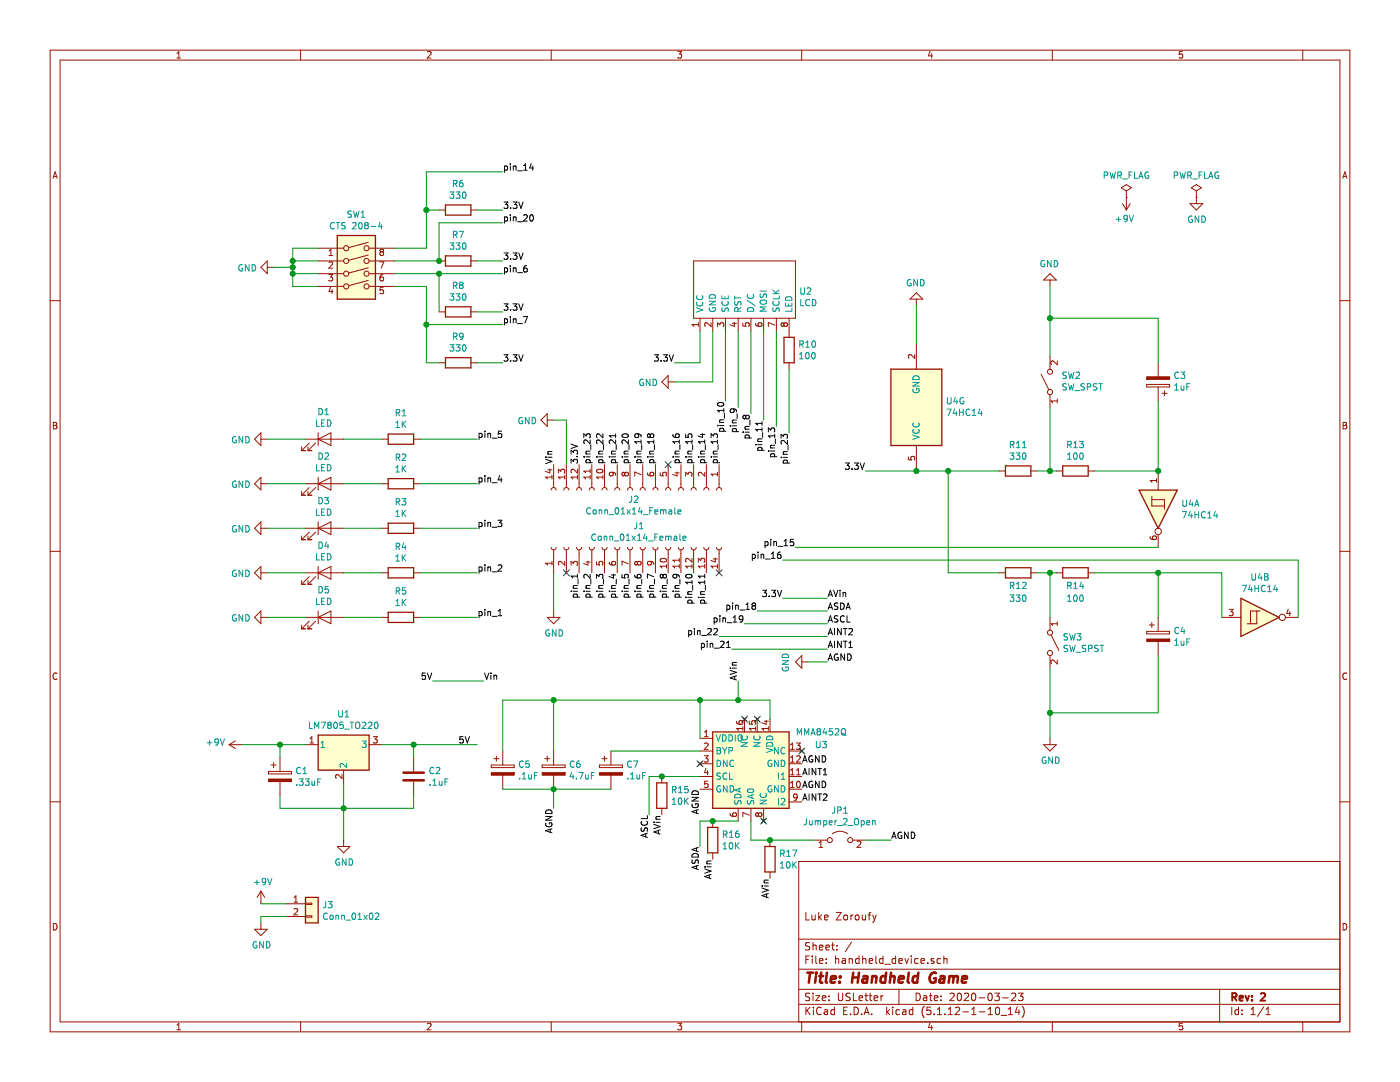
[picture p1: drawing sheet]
<svg xmlns="http://www.w3.org/2000/svg" width="279mm" height="216mm" viewBox="0 0 279 216" stroke-linecap="round" stroke-linejoin="round" font-family="sans-serif">
<path d="M0 0h279.4v215.9h-279.4z" fill-rule="evenodd" fill="#fff" stroke="#fff" stroke-width=".2"/>
<g fill="none" stroke="#981200" stroke-width=".2">
<path d="M10 10h259.4v195.9h-259.4zM12 12h255.4v191.9h-255.4zM35.3 11.6h.7M35.3 10.6l.4-.3v1.3M60 10v2M85.3 10.4l.5-.1 .2 .3-.8 1h.8M110 10v2M135.3 10.3h.7l-.4 .5 .4 .1v.6l-.2 .1-.5-.1M160 10v2M185.6 10.2l-.3 1h.8M185.9 10.7v.9M210 10v2"/>
<path d="M236 10.3h-.6l-.1 .6 .2-.1h.4l.1 .7-.2 .1-.5-.1M260 10v2M10.6 35.6l.4-1.3 .4 1.3M10.7 35.2h.6M223.8 37.5l1-.7 1 .7-1 .6zM224.8 39.4h.1M224.8 38.1v3.8M237.7 37.5l1.1-.7 1 .7-1 .6zM238.8 39.4h.1M238.8 38.1v2.5M268 35.6l.4-1.3 .4 1.3M268.1 35.2h.6"/>
<path d="M10 60h2M53.3 53.3h1.3M53.3 52.1v2.5l-1.2-1.3zM63.5 52.1h5.1M63.5 49.5h5.1M63.5 54.6h5.1M63.5 57.1h5.1M65.6 54.8h.8l-.4 .5 .3 .1 .1 .4-.3 .3-.5-.2M65.7 52.4l.4-.2 .3 .4-.8 .9h.8M65.7 51h.7M65.7 50.1l.3-.4v1.3M66 57.3l-.3 .9h.7"/>
<path d="M66.3 57.8v.8M73.5 56l-3.9 1M73.5 53.4l-3.9 1.1M73.5 50.9l-3.9 1M73.5 48.4l-3.9 1M73.7 52.1h5M73.7 49.5h5M73.7 54.6h5M73.7 57.1h5M75.8 52.2h.8l-.5 1.3M76.1 50.3l-.3-.3 .3-.3h.2l.3 .3-.3 .3M76.1 50.3l-.3 .2v.2l.3 .3 .3-.1 .2-.2v-.2l-.3-.2"/>
<path d="M76.1 50.3h.2M76.4 54.8h-.2a.79 .79 0 0 0-.1 1.3l.3-.1 .2-.5-.3-.2h-.2l-.3 .2M76.5 57.3h-.6l-.1 .6 .5-.1 .3 .3v.3l-.3 .2-.5-.1M87.6 52.1h1.3M87.6 41.9h1.3M94 52.1h1.2M94 41.9h1.2M138.4 52.1h20.3v11.4h-20.3zM181.6 59.7l1.3-1.3 1.2 1.3zM182.9 59.7v1.3M209.5 55.9v1.2M209.5 54.6l1.3 1.3h-2.5z"/>
<path d="M224 40.6l.8 1.3M225.6 40.6l-.8 1.3M237.5 40.6h2.5l-1.2 1.3zM267.4 60h2M87.6 72.4h1.3M87.6 62.2h1.3M94 72.4h1.2M94 62.2h1.2M132.1 76.2l1.2-1.3v2.6zM133.3 76.2h1.3M139.4 64.4v.7M139.4 64.8h-1.3l.4 .3"/>
<path d="M139.7 63.5v2.5M141.9 64.4v.8l-.9-.8-.4 .2 .2 .5M142.2 63.5v2.5M143.2 65.2v-.8l.5 .4 .1-.3 .4-.1 .2 .2-.1 .6M144.8 63.5v2.5M146.2 64.5h.8M146.6 64.3v.8l-.9-.3M147.3 63.5v2.5M148.3 64.5v.5l.6 .1-.2-.5 .3-.2h.3l.2 .2-.1 .5M149.9 63.5v2.5M150.8 64.5l.1 .4 .5 .2 .6-.1v-.5l-.2-.1-.4 .1-.1 .4 .2 .2M152.4 63.5v2.5"/>
<path d="M154.6 64.9l-1.3-.6v.9M154.9 63.5v2.5M156.4 64.6l-.2-.2-.3 .2v.3l.2 .2 .3-.2M156.4 64.6l.3-.2h.2l.2 .2v.4l-.2 .1h-.2l-.3-.2M156.4 64.6v.3M157.5 63.5v3.8M157.5 72.4v1.3M182.5 70.7v.8l-.9-.8-.3 .3 .1 .5M182.9 68.6v5.1M207.8 74.7l1.5 3M209.5 71.1v2.6M209.5 78.7v2.6"/>
<path d="M211 72v.8l-.9-.8-.4 .3 .2 .4M211 79.6v.8M228.9 76.7h4.5v.5h-4.5zM231.1 72.4v2.8M231.1 77.2v2.8M231.9 78.5h1M232.4 78v1M10.6 84.3h.5l.2 .2-.2 .4 .3 .2-.2 .5h-.6zM10.6 84.9h.5M50.8 96.5l1.3-1.3v2.6zM52.1 86.4v2.5l-1.3-1.3zM52.1 96.5h1.2"/>
<path d="M52.1 87.6h1.2M60.2 89.9h.8M60.2 89.2v.7M60.2 98v.8M60.2 98.8h.8M61 96.5h7.6M61 87.6h7.6M61.5 89.9h.7M61.5 89.2v.7M61.5 98v.8M61.5 98.8h.7M61.7 88.4l-1.5 1.5"/>
<path d="M61.7 97.3l-1.5 1.5M63 88.4l-1.5 1.5M63 97.3l-1.5 1.5M63.5 87.6l2.5-1.2v2.5zM63.5 96.5l2.5-1.3v2.6zM63.5 86.4v2.5M63.5 95.2v2.6M76.2 96.5h1.3M76.2 87.6h1.3M82.5 96.5h1.3M82.5 87.6h1.3M107.9 83.8l1.3-1.3v2.6z"/>
<path d="M109.2 83.8h1.3M109.3 93.8h.9M109.7 93.6v.8l-.9-.3M110 97.8a.51 .51 0 0 1 .5-.5 .51 .51 0 0 1 .5 .5M110.2 95.2h-1.3l.3 .4M110.2 94.8v.8M110.5 92.7v4.6M111.4 94.4v-.8l.5 .5 .1-.4 .5-.1 .2 .3-.1 .5M112.5 97.8a.51 .51 0 0 1 .5-.5 .51 .51 0 0 1 .5 .5M112.7 95.2h-1.3l.4 .4M112.7 94.8v.8M113 92.7v4.6"/>
<path d="M115.1 97.8a.51 .51 0 0 1 .5-.5 .51 .51 0 0 1 .5 .5M115.2 95.2h-1.2l.3 .4M115.2 93.6v.8l-.9-.8-.3 .3 .1 .5M115.2 94.8v.8M115.6 92.7v4.6M117.6 97.8a.51 .51 0 0 1 .5-.5 .51 .51 0 0 1 .5 .5M117.8 95.2h-1.3l.4 .4M117.8 93.6v.8M117.8 94.8v.8M117.8 94h-1.3l.4 .4M118.1 92.7v4.6M119.2 93.8a.61 .61 0 0 1 .7-.2 .61 .61 0 0 1 .4 .6 .76 .76 0 0 1-1.3-.3z"/>
<path d="M120.1 97.8a.51 .51 0 0 1 .5-.5 .51 .51 0 0 1 .6 .5M120.3 94.8v.8M120.3 95.2h-1.3l.4 .4M120.6 92.7v4.6M122.1 94.2l.3 .3-.1 .3-.2 .2-.4-.1-.1-.4 .2-.3 .9 .2 .2 .4M122.7 97.8a.51 .51 0 0 1 .5-.5 .51 .51 0 0 1 .5 .5M123.2 92.7v4.6M124.7 94.5l-.3-.3-.3 .3v.2l.3 .3 .3-.3M124.7 94.5l.2-.3h.3l.2 .3-.1 .3-.1 .2h-.3l-.2-.3M124.7 94.5v.2M125.2 97.8a.51 .51 0 0 1 .5-.5 .51 .51 0 0 1 .5 .5M125.7 92.7v4.6"/>
<path d="M127.8 97.8a.51 .51 0 0 1 .5-.5 .51 .51 0 0 1 .5 .5M127.9 94.7l-1.2-.5v.8M128.3 92.7v4.6M129.2 94.4l.1 .4 .5 .2 .6-.2v-.4l-.1-.2-.5 .2-.1 .3 .2 .3M130.3 97.8a.51 .51 0 0 1 .5-.5 .51 .51 0 0 1 .5 .5M130.8 92.7v4.6M131.7 94.3v.6l.7 .1-.2-.5 .3-.3h.3l.2 .3-.1 .5M132.8 97.8a.51 .51 0 0 1 .5-.5 .51 .51 0 0 1 .6 .5M133.3 92.7v4.6M134.7 94.4h.9M135.1 94.2v.8l-.9-.3M135.4 97.8a.51 .51 0 0 1 .5-.5 .51 .51 0 0 1 .5 .5"/>
<path d="M135.9 92.7v4.6M136.8 95v-.8l.5 .5 .1-.4 .5-.1 .2 .3-.1 .5M137.9 97.8a.51 .51 0 0 1 .5-.5 .51 .51 0 0 1 .5 .5M138.4 92.7v4.6M140.5 97.8a.51 .51 0 0 1 .5-.5 .51 .51 0 0 1 .5 .5M140.6 94.2v.8l-.9-.8-.3 .3 .1 .5M141 92.7v4.6M143 97.8a.51 .51 0 0 1 .5-.5 .51 .51 0 0 1 .5 .5M143.2 94.2v.8M143.2 94.6h-1.3l.4 .4M143.5 92.7v4.6M181.3 91.1v.6l.6 .1-.1-.5 .2-.2h.3l.2 .2-.1 .5"/>
<path d="M182.9 88.9v5.1M199.4 94h1.3M205.7 94h1.3M210.8 94h1.3M211 80h-1.3l.4 .4M217.2 94h1.2M229.9 99.7h2.5v1.9M229.9 99.1v1.9h2.5M230.8 95.5v.7M230.8 95.9h-1.3l.4 .3M231.1 94v3.8M268 84.3h.5l.2 .2-.2 .4 .3 .2-.2 .5h-.6z"/>
<path d="M268 84.9h.5M10 110h2M52.1 104.1v2.6l-1.3-1.3zM52.1 113v2.6l-1.3-1.3zM52.1 114.3h1.2M52.1 105.4h1.2M60.2 106.9v.8M60.2 115.8v.8M60.2 107.7h.8M60.2 116.6h.8M61 114.3h7.6M61 105.4h7.6"/>
<path d="M61.5 106.9v.8M61.5 115.8v.8M61.5 107.7h.7M61.5 116.6h.7M61.7 106.2l-1.5 1.5M61.7 115.1l-1.5 1.5M63 106.2l-1.5 1.5M63 115.1l-1.5 1.5M63.5 105.4l2.5-1.3v2.6zM63.5 114.3l2.5-1.3v2.6zM63.5 104.1v2.6M63.5 113v2.6"/>
<path d="M76.2 114.3h1.3M76.2 105.4h1.3M82.5 114.3h1.3M82.5 105.4h1.3M110 109.2a.51 .51 0 0 0 .5 .5 .51 .51 0 0 0 .5-.5M110.2 112v.8M110.2 112.4h-1.3l.3 .4M110.5 109.7v4.6M112.5 109.2a.51 .51 0 0 0 .5 .5 .51 .51 0 0 0 .5-.5M112.7 112v.8l-.9-.8-.4 .3 .2 .5M113 109.7v4.6M114 112.8v-.8l.5 .4 .1-.3 .4-.1 .2 .3-.1 .5"/>
<path d="M115.1 109.2a.51 .51 0 0 0 .5 .5 .51 .51 0 0 0 .5-.5M115.6 109.7v4.6M116.9 112.1h.9M117.3 112v.8l-.8-.4M117.6 109.2a.51 .51 0 0 0 .5 .5 .51 .51 0 0 0 .5-.5M118.1 109.7v4.6M119 112.1v.6l.7 .1-.2-.5 .3-.3h.3l.2 .3-.1 .5M120.1 109.2a.51 .51 0 0 0 .5 .5 .51 .51 0 0 0 .6-.5M120.6 109.7v4.6M121.6 112.1l.1 .5 .4 .2 .7-.2v-.5l-.2-.1-.5 .1v.4l.2 .3M122.7 109.2a.51 .51 0 0 0 .5 .5 .51 .51 0 0 0 .5-.5M123.2 109.7v4.6"/>
<path d="M125.2 109.2a.51 .51 0 0 0 .5 .5 .51 .51 0 0 0 .5-.5M125.4 112.5l-1.3-.5v.8M125.7 109.7v4.6M127.2 112.3l-.2-.3-.3 .3v.2l.2 .3 .3-.3M127.2 112.3l.3-.3h.2l.2 .3v.3l-.2 .2h-.2l-.3-.3M127.2 112.3v.2M127.8 109.2a.51 .51 0 0 0 .5 .5 .51 .51 0 0 0 .5-.5M128.3 109.7v4.6M129.8 112l.2 .3-.1 .3-.1 .2-.5-.1-.1-.4 .3-.3 .9 .2 .1 .4M130.3 109.2a.51 .51 0 0 0 .5 .5 .51 .51 0 0 0 .5-.5M130.8 109.7v4.6M131.9 111.5a.61 .61 0 0 1 .7-.2 .61 .61 0 0 1 .4 .7 .76 .76 0 0 1-1.3-.3z"/>
<path d="M132.8 109.2a.51 .51 0 0 0 .5 .5 .51 .51 0 0 0 .6-.5M133 112.6v.8M133 113h-1.3l.4 .4M133.3 109.7v4.6M135.4 109.2a.51 .51 0 0 0 .5 .5 .51 .51 0 0 0 .5-.5M135.6 113h-1.3l.3 .4M135.6 111.4v.7M135.6 112.6v.8M135.6 111.8h-1.3l.3 .3M135.9 109.7v4.6M137.9 109.2a.51 .51 0 0 0 .5 .5 .51 .51 0 0 0 .5-.5M138.1 113h-1.3l.4 .4"/>
<path d="M138.1 111.4v.8l-.9-.8-.4 .3 .2 .4M138.1 112.6v.8M138.4 109.7v4.6M139.4 112.2v-.8l.5 .4 .1-.3 .4-.1 .2 .3-.1 .5M140.5 109.2a.51 .51 0 0 0 .5 .5 .51 .51 0 0 0 .5-.5M140.6 112.6v.8M140.6 113h-1.2l.3 .4M141 109.7v4.6M142.3 111.5h.9M142.7 111.4v.7l-.8-.3M143 109.2a.51 .51 0 0 0 .5 .5 .51 .51 0 0 0 .5-.5M143.2 112.6v.8"/>
<path d="M143.2 113h-1.3l.4 .4M143.5 109.7v4.6M199.4 114.3h1.3M205.7 114.3h1.3M210.8 114.3h1.3M217.2 114.3h1.2M229.5 107.1l.2 .4 .4 .2 .7-.2v-.4l-.2-.2-.5 .2-.1 .3 .3 .3M231.1 106.7v2.5M267.4 110h2M11.4 134.4a.62 .62 0 0 0-.9 .4 .62 .62 0 0 0 .7 .8l.2-.1M52.1 123.2h1.2M52.1 121.9v2.6l-1.3-1.3z"/>
<path d="M60.2 124.7v.8M60.2 125.5h.8M61 123.2h7.6M61.5 124.7v.8M61.5 125.5h.7M61.7 124l-1.5 1.5M63 124l-1.5 1.5M63.5 123.2l2.5-1.3v2.6zM63.5 121.9v2.6M76.2 123.2h1.3M82.5 123.2h1.3M109.2 123.2h2.6l-1.3 1.3z"/>
<path d="M110.5 121.9v1.3M160 130.8v2.5l-1.3-1.2zM160 132.1h1.3M209.5 123.2v2.5M209.5 130.8v2.5M209.8 126.7l1.5 3.1M211 124.1v.7M211 131.7v.8l-.9-.8-.4 .3 .2 .4M211 124.5h-1.3l.4 .3M228.9 126h4.5v.5h-4.5zM229.4 124.7h1M229.9 124.2v1"/>
<path d="M231.1 123.2v2.8M231.1 128v2.8M243.8 123.2h3.8M245.3 121.6h.8l-.4 .5 .3 .1 .1 .4-.3 .3-.5-.2M250.8 121.9v2.6h-1.9M251.5 121.9h-1.9v2.6M256.5 123.2h2.6M257.1 121.5l-.3 .9h.8M257.4 122v.9M268.8 134.4a.62 .62 0 0 0-.9 .4 .62 .62 0 0 0 .7 .8l.2-.1M10 160h2M45.7 148.6h2.6"/>
<path d="M45.7 148.6l1.3 .8M47 147.8l-1.3 .8M53.6 153.9h4.6v.5h-4.6zM54.1 152.7h1M54.6 152.1v1.1M55.9 151.1v2.8M55.9 156v2.7M61 148.6h2.5M61.8 148.3h.8M61.8 147.3l.4-.3v1.3M68.2 154.6v.7l-.9-.7-.3 .2 .1 .5M68.6 153.7v2.5"/>
<path d="M73.7 148.6h2.5M74.5 147h.8l-.4 .5 .3 .1 .1 .4-.3 .3-.5-.2M82.5 151.1v2.8M82.5 156v2.7M98 152.7h4.6v.5h-4.6zM98.6 151.4h1M99.1 150.9v1M100.3 149.9v2.8M100.3 154.7v2.8M108.2 152.7h4.6v.5h-4.6zM108.7 151.4h1M109.2 150.9v1"/>
<path d="M110.5 149.9v2.8M110.5 154.7v2.8M119.6 152.7h4.6v.5h-4.6zM120.1 151.4h1.1M120.6 150.9v1M121.9 149.9v2.8M121.9 154.7v2.8M132.1 154.9v1.3M139.3 152l.8 .8M139.7 147.3h2.5M139.7 157.5h2.5M139.7 154.9h2.5"/>
<path d="M139.7 152.4h2.5M139.7 149.9h2.5M140.1 152l-.8 .8M140.5 150.8h.8l-.4 .5 .3 .1 .1 .4-.2 .3-.6-.2M140.6 148.4l.5-.1 .2 .3-.8 .9h.8M140.6 147h.7M140.6 146.1l.4-.4v1.3M140.9 153.3l-.3 .9h.8M141.2 153.8v.8M141.2 155.9h-.5l-.1 .6 .5-.1 .2 .2v.3l-.2 .2-.5-.1M147 143.9l.1 .4 .4 .2h.6l.1-.6-.2-.1-.5 .1v.4l.2 .2M148.2 143.1l.8 .8"/>
<path d="M148.3 145v.7M148.3 145.4h-1.3l.3 .3M148.6 143.5v2.5M149 143.1l-.8 .8M149.5 143.9v.6h.6l-.1-.5 .3-.2h.3l.2 .2-.1 .5M150.7 143.1l.8 .8M150.8 145.4h-1.3l.4 .3M150.8 145v.7M151.1 143.5v2.5M151.5 143.1l-.8 .8M152.5 143.9h.8M152.9 143.7v.8l-.9-.3"/>
<path d="M153.3 145v.7M153.3 145.4h-1.2l.3 .3M153.7 143.5v2.5M157.5 157.5h2.5M157.5 154.9h2.5M157.5 152.4h2.5M157.5 149.9h2.5M157.8 157.1h.7M157.8 148.6l.3-.3v1.2M157.8 151.2l.3-.4v1.3M157.8 153.7l.3-.4v1.3M157.8 156.2l.3-.3v1.2"/>
<path d="M157.8 154.6h.7M157.8 152.1h.7M157.8 149.5h.7M158.9 148.3h.8l-.4 .4 .3 .2 .1 .4-.2 .2-.6-.1M159 150.9l.5-.1 .2 .4-.8 .9h.8M159 154.6h.7M159 153.7l.3-.4v1.3M159.1 156l.2-.1a.67 .67 0 0 1 .4 .6 .67 .67 0 0 1-.4 .6l-.3-.4zM159.1 159l-.2 .2h-.4l-.1-.2v-.5l.5-.1 .2 .3-.2 .9-.4 .1M159.6 149.5l.8 .7M160.4 149.5l-.8 .7M208.3 148.6h2.5l-1.3 1.3z"/>
<path d="M209.5 147.3v1.3M267.4 160h2M52.1 177.8l-.8 1.3M52.1 177.8v2.5M52.1 177.8l.7 1.3M58.7 179.1l.4-.4v1.3M67.3 168.9h2.5l-1.2 1.3zM68.6 167.6v1.3M132.1 161.3v1.3M142.2 163.8v1.3M142.2 170.2v1.2M145.7 162.3l.1 .4 .5 .2 .6-.1v-.5l-.1-.1-.5 .1-.1 .4 .3 .2"/>
<path d="M147.3 161.3v2.5M149.5 162.7l-1.2-.6v.9M149.9 161.3v2.5M151.4 162.4l-.3-.2-.3 .2v.3l.3 .2 .3-.2M151.4 162.4l.2-.2h.2l.3 .2-.1 .4-.2 .1h-.2l-.2-.2M151.4 162.4v.3M152 163.4l.8 .8M152.4 161.3v2.5M152.8 163.4l-.8 .8M153.7 167.6v1.3M153.7 174v1.3M157.5 160h2.5"/>
<path d="M162.6 167.6h2.5M163.4 169.1h.8M163.4 168.2l.4-.4v1.3M166.1 166.4a2.54 2.54 0 0 1 3.1 0M170.2 167.6h2.5M171.1 167.9l.5-.1 .2 .4-.8 .9h.8M267.4 171.9h-108v32M10.6 184.3a.65 .65 0 0 1 .8 .6 .65 .65 0 0 1-.8 .7zM50.8 185.4h2.5l-1.2 1.3zM52.1 184.1v1.3M57.1 180.3h3.9M57.1 182.9h3.9"/>
<path d="M58.7 181.4l.5-.1 .2 .3-.8 .9h.8M58.7 180h.7M61 180.2h1.2v.3h-1.2zM61 182.8h1.2v.2h-1.2zM159.4 197.4h108M159.4 193.4h108M159.4 187.4h108M160.8 182.1v1.5h.7M160.8 191.5h.5M161.5 190.8h-.7v1.5M161.6 198.2h-.6l-.2 .3 .1 .3 .6 .3v.4l-.2 .2-.5-.1M161.6 188.1h-.6l-.2 .2 .1 .4 .6 .3v.4l-.2 .2-.5-.1"/>
<path d="M162 182.6v.8a.39 .39 0 0 0 .7 0M162.1 190.8v.1M162.1 191.3v1M162.3 188.1v1.5M162.3 198.2v.1M162.3 198.7v1M162.3 188.7l.2-.1h.3l.1 1M162.7 182.6v1M162.8 198.7h.8l-.8 1h.8M162.8 190.8v1.2l.2 .3M163.4 182.1v1.5M163.5 191.8l.7-.2v-.3h-.4l-.3 .2 .1 .7h.6"/>
<path d="M163.5 189.1l.7-.2v-.3h-.4l-.3 .2 .1 .7h.6M163.5 183l.5 .6M164 182.6l-.6 .5M164.1 199.2l.7-.2-.1-.2-.4-.1-.2 .2 .1 .7h.5M164.5 183.1l.8-.2-.1-.2-.5-.1-.2 .2 .1 .7h.6M164.8 189.1l.7-.2v-.3h-.5l-.2 .2 .1 .7h.6M164.9 192.1v.2M164.9 191.3v.2M165.5 198.8v.1M165.5 199.5v.2M166 188.6h.5M166.2 188.1v1.3l.3 .2"/>
<path d="M166.8 191.4l.2-.1h.3l.1 1M166.8 190.8v1.5M166.9 182.1h1l-1 1.5h1M167 189.4v.2M167 188.6v.2M167.3 198.2v1.2l.3 .3h.3l.3-.3v-1.2M168.1 191.3h.6v1M168.5 182.7l.2-.1 .4 .1 .1 .6-.2 .2-.3 .1-.2-.2zM168.7 191.6l-.5 .1-.2 .2 .2 .4 .5-.1M169.5 191.4v-.1a.37 .37 0 0 1 .6 .2v.8M169.5 191.3v1M169.7 198.2h-.6l-.3 .3 .1 .3 .7 .3v.4l-.2 .2-.6-.1"/>
<path d="M169.8 182.6v1M170 188l-1.3 1.9M170.2 182.6l-.4 .3M170.3 198.2v1.5h.7M170.7 182.7l.3-.1 .4 .1v.6l-.1 .2-.3 .1-.3-.2zM171.4 199.2l.8-.2-.1-.2-.4-.1-.3 .2 .1 .7h.6M171.4 190.8v1.5M171.4 191.3h-.4l-.3 .2 .1 .6 .2 .2 .4-.1M172.1 182.6v.8a.39 .39 0 0 0 .6 0M172.2 190.8v1.5M172.2 191.4v-.1a.37 .37 0 0 1 .6 .2v.8M172.6 198.7h.6"/>
<path d="M172.7 182.6v1M172.8 198.2v1.3l.4 .2M173.2 182.6h.6M173.5 198.7h.5M173.5 191.8l.7-.2-.1-.3h-.4l-.2 .2v.7h.6M173.7 198.2v1.3l.3 .2M173.8 182.1l-.3 .2v1.3M174.2 182.6l.3 1M174.4 199.2l.8-.2-.1-.2-.4-.1-.3 .2 .1 .7h.6M174.5 183.6l-.3 .5M174.8 190.8v1.2l.2 .3M174.9 182.6l-.4 1"/>
<path d="M175.8 198.7v1M176.2 198.7l-.4 .3M176.2 191.3h-.4l-.3 .2 .1 .6 .2 .2 .4-.1M176.2 190.8v1.5M176.6 192.4h1.1M178.7 191.3h-.4l-.3 .2 .1 .6 .2 .2 .4-.1M178.7 190.8v1.5M179.4 191.8l.7-.2-.1-.3h-.4l-.2 .2 .1 .7h.5M179.4 197.4v3M180.6 191.3l.3 1 .4-1M181.9 190.8v.1M181.9 191.3v1"/>
<path d="M182.8 198.2a.75 .75 0 0 1 .9 .7 .75 .75 0 0 1-.9 .8zM183.2 191.3h-.4l-.3 .2 .1 .6 .2 .2 .4-.1M183.8 191.8l.7-.2v-.3h-.5l-.2 .2 .1 .7h.6M184.3 198.8h.6l.1 .9M185 199l-.5 .1-.2 .2 .2 .4 .5-.1M185.2 192.1v.2M185.5 198.7h.5M185.7 198.2v1.3l.3 .2M186.4 191.3h-.4l-.2 .2 .1 .2 .5 .1v.4h-.6M186.5 199.2l.7-.2-.1-.2-.4-.1-.2 .2v.7h.6M187.7 191.3h-.4l-.3 .2 .1 .6 .2 .2 .4-.1M187.8 199.5v.2"/>
<path d="M187.8 198.8v.1M188.4 191.4l.2-.1h.4v1M188.4 190.8v1.5M189.6 198.3l.6-.1 .2 .4-.9 1.1h.9M191.2 198.3l.3-.1a.94 .94 0 0 1 0 1.5l-.4-.3zM192.5 198.3l.5-.1 .3 .4-.9 1.1h.9M194.1 198.2h.1a.8 .8 0 0 1 .6 .7 .8 .8 0 0 1-.6 .8 1 1 0 0 1-.1-1.5zM195.4 199.1h1.1M197.3 198.3l.2-.1a.8 .8 0 0 1 .5 .7 .8 .8 0 0 1-.5 .8l-.2-.2-.1-.4zM198.5 198.2h.9l-.4 .6 .4 .1v.6l-.2 .2-.7-.2M200.1 199.1h1.1M201.9 198.3l.5-.1 .3 .1v.3l-.9 1.1h.9"/>
<path d="M203.2 198.2h1l-.5 .6 .4 .1v.6l-.2 .2-.7-.2M243.4 197.4v6.5M268 184.3a.65 .65 0 0 1 .8 .6 .65 .65 0 0 1-.8 .7zM35.3 204.5l.4-.3v1.3M35.3 205.5h.7M60 203.9v2M85.3 204.3l.5-.1 .2 .3-.8 1h.8M110 203.9v2M135.3 204.2h.7l-.4 .5 .4 .1v.6l-.2 .1-.5-.1M159.4 200.4h108M160 203.9v2M160.8 201v1.5"/>
<path d="M161 201.6l.7 .9M161.7 201l-.9 .8M162.3 201v.1M162.3 201.5v1M163.9 201.1a.59 .59 0 0 0-.8 0 .59 .59 0 0 0-.1 .7 .56 .56 0 0 0 .3 .6 .56 .56 0 0 0 .6-.1M164.5 201.5h.6l.1 1M165.2 201.8l-.5 .1-.2 .2 .2 .4 .5-.1M166.5 201.5h-.4l-.3 .3 .1 .5 .2 .2 .4-.1M166.5 201v1.5M168.4 201.7h.5M169.1 201h-.7v1.5h.7M169.7 202.3v.2"/>
<path d="M170.5 201a.76 .76 0 0 1 .8 .7 .76 .76 0 0 1-.8 .8zM172 202.3v.2M172.5 202.5l.4-1.5 .6 1.5M172.6 202h.7M174 202.3v.2M177 201v1.5M177.1 201.9l.4 .6M177.5 201.5l-.5 .5M178.2 201v.1M178.2 201.5v1M179.5 201.5h-.4l-.3 .3 .1 .5 .2 .2 .4-.1M180.2 201.5h.5l.1 1"/>
<path d="M180.8 201.8l-.5 .1-.2 .2 .2 .4 .5-.1M182.2 201.5h-.5l-.2 .3v.5l.2 .2 .5-.1M182.2 201v1.5M184.5 200.8a1.71 1.71 0 0 0 0 2.2M185.6 204.1l-.3 1h.8M185.7 201h-.7l-.1 .7 .3-.2 .4 .1 .2 .2-.1 .5-.2 .2-.6-.2M185.9 204.6v.9M186.4 202.3v.2M187.1 202.5h.8M187.1 201.4l.4-.4v1.5M188.6 202.3v.2M189.2 202.5h.9"/>
<path d="M189.2 201.4l.5-.4v1.5M190.7 201.1l.5-.1 .3 .4-.9 1.1h.9M192.2 201.9h1.1M193.9 202.5h.9M193.9 201.4l.5-.4v1.5M195.4 201.9h1.2M197.2 202.5h.9M197.2 201.4l.4-.4v1.5M198.8 201.1l.3-.1a.94 .94 0 0 1 0 1.5l-.4-.3zM199.8 202.6h1.1M201.2 202.5h.9M201.2 201.4l.5-.4v1.5"/>
<path d="M203 200.9l-.4 1.1h1M203.4 201.5v1M204 200.8a1.71 1.71 0 0 1 0 2.2M210 203.9v2M236 204.2h-.6l-.1 .6 .2-.1h.4l.1 .7-.2 .1-.5-.1M245.8 201v1.5M247.2 201.5h-.5l-.2 .3 .1 .6h.6M247.2 201v1.5M247.9 202.3v.2M247.9 201.5v.2M249.7 202.5h.8M249.7 201.4l.4-.4v1.5"/>
<path d="M252.2 200.9l-1.2 1.9M252.7 202.5h.8M252.7 201.4l.4-.4v1.5M260 203.9v2"/>
<circle cx="69.1" cy="49.5" r=".51"/>
<circle cx="69.1" cy="52.1" r=".51"/>
<circle cx="69.1" cy="57.1" r=".51"/>
<circle cx="69.1" cy="54.6" r=".51"/>
<circle cx="73.2" cy="49.5" r=".51"/>
<circle cx="73.2" cy="52.1" r=".51"/>
<circle cx="73.2" cy="57.1" r=".51"/>
<circle cx="73.2" cy="54.6" r=".51"/>
<circle cx="209.5" cy="78.2" r=".51"/>
<circle cx="209.5" cy="74.2" r=".51"/>
<circle cx="231.1" cy="106" r=".64"/>
<circle cx="209.5" cy="126.2" r=".51"/>
<circle cx="209.5" cy="130.3" r=".51"/>
<circle cx="255.9" cy="123.2" r=".64"/>
<circle cx="165.6" cy="167.6" r=".51"/>
<circle cx="169.7" cy="167.6" r=".51"/>
</g>
<path d="M245.9 199l.7-.1 .2-.2-.1-.4-.2-.1h-.6v1.5M246.3 199l.5 .7M247.4 199.2l.7-.2-.1-.2-.4-.1-.2 .2v.7h.6M248.6 198.7l.3 1 .4-1M249.9 199.5v.2M249.9 198.8v.1M251.6 198.3l.6-.1 .3 .4-.9 1.1h.9" fill="none" stroke="#981200" stroke-width=".38"/>
<g fill="none" stroke="#981200" stroke-width=".51">
<path d="M80.5 155.7h4.1M80.5 154.2h4.1M161.1 194.1h1.2M161.7 194.1l-.3 2M162.8 194.8l-.1 1.3M162.9 194.1v.2M162.9 194.1l.1 .1-.1 .1M163.5 194.8h.8M163.9 194.1l-.2 1.7v.2l.4 .1M165 194.1l-.2 1.7 .2 .3M165.8 195.4l1-.2v-.4h-.8l-.2 1 .2 .3 .6-.1M167.6 195.9l-.1 .2"/>
<path d="M167.7 194.8l.1 .1-.1 .1M167.7 194.8v.2M170.2 195h1.1M170.3 194.1l-.3 2M171.4 194.1l-.2 2M172.3 194.8h.8l-.1 1.3M173.1 195.2l-.7 .1a.4 .4 0 0 0-.3 .4 .4 .4 0 0 0 .2 .4l.7-.1M174.1 194.9l.3-.1h.5l-.1 1.3M174.1 194.8l-.2 1.3M176.8 194.8h-.6l-.3 .1-.2 .8 .3 .4 .6-.1M176.9 194.1l-.3 2M177.7 194.9l.3-.1h.5l-.1 1.3"/>
<path d="M177.8 194.1l-.2 2M179.4 195.4l1-.2-.1-.4h-.5l-.4 .2v1l.2 .1 .6-.1M181.4 194.1l-.2 1.7 .2 .3M183.2 194.8h-.6l-.3 .1-.2 .8 .3 .4 .6-.1M183.3 194.1l-.3 2M186.8 194.2a1.02 1.02 0 0 0-1.2 .6 1.02 1.02 0 0 0 .5 1.3l.6-.2 .1-.7h-.4M187.7 194.8h.7v1.3M188.5 195.2l-.7 .1a.4 .4 0 0 0-.3 .4 .4 .4 0 0 0 .2 .4l.7-.1M189.5 194.9l.6-.1 .2 .2M189.5 194.8l-.2 1.3M190.3 195a.47 .47 0 0 1 .5-.2 .47 .47 0 0 1 .4 .2l-.1 1.1M190.3 195l-.1 1.1"/>
<path d="M192 195.4l1-.2-.1-.4h-.7l-.3 1 .3 .3 .6-.1"/>
</g>
<g fill="none" stroke="#009596" stroke-width=".2">
<path d="M89.8 38.3h.8l-.4 .5 .3 .1v.5l-.2 .2-.5-.2M90.5 36.7l.7-.1v-.5l-.7-.1v1.3M90.8 36.7l.4 .6M91 38.3h.8l-.4 .5 .3 .1 .1 .4-.3 .3-.5-.2M92.3 36h-.2a.79 .79 0 0 0-.2 1.3l.4-.1 .1-.5-.2-.2h-.3l-.2 .2M92.4 38.4l.2-.1a.69 .69 0 0 1 .4 .6 .69 .69 0 0 1-.4 .7l-.3-.5zM220.4 35l.6-.1v-.5l-.6-.1v1.3M221.5 34.3l.3 1.3 .2-.9 .3 .9 .3-1.3M223.1 35l.6-.1v-.5l-.6-.1v1.3M223.4 35l.4 .6M224.1 35.7h.9M225.3 34.9h.5"/>
<path d="M225.9 34.3h-.6v1.3M226.4 34.3v1.3h.6M227.3 35.6l.4-1.3 .4 1.3M227.4 35.2h.6M229.2 34.4a.59 .59 0 0 0-.7 .6 .59 .59 0 0 0 .7 .5l.1-.4h-.3M234.3 35l.6-.1 .1-.5-.7-.1v1.3M235.5 34.3l.3 1.3 .2-.9 .3 .9 .3-1.3M237.1 35l.6-.1v-.5l-.6-.1v1.3M237.4 35l.4 .6M238 35.7h1M239.3 34.9h.4M239.9 34.3h-.6v1.3"/>
<path d="M240.4 34.3v1.3h.6M241.2 35.6l.5-1.3 .4 1.3M241.4 35.2h.6M243.2 34.4a.59 .59 0 0 0-.8 .6 .59 .59 0 0 0 .8 .5v-.4h-.2M48.4 52.9a.59 .59 0 0 0-.8 .6 .59 .59 0 0 0 .8 .5v-.5h-.2M49.7 52.8v1.3l-.7-1.3v1.3M50.3 52.8a.64 .64 0 0 1 .7 .6 .64 .64 0 0 1-.7 .7zM66.7 44.5a.6 .6 0 0 0-.8 .4 .6 .6 0 0 0 .6 .8l.2-.2M67.1 44.4h.7M67.4 44.4v1.3M68.9 44.5l-.5-.1-.2 .1v.4l.6 .2 .1 .3-.2 .3-.5-.1M70.1 42.2l-.5-.1-.1 .1v.4l.5 .2 .1 .3-.2 .3-.5-.1"/>
<path d="M70.4 44.5l.4-.1 .3 .4-.8 .9h.8M70.6 42.1l.3 1.3 .2-1 .2 1 .4-1.3M71.7 44.5l.2-.1a.67 .67 0 0 1 .4 .6 .67 .67 0 0 1-.4 .7l-.3-.5zM72.1 43.4h.7M72.1 42.4l.3-.3v1.3M73 45l-.2 .2v.3l.2 .2 .4-.1 .1-.2v-.2l-.2-.2M73 45l-.2-.3 .2-.3h.3l.2 .3-.2 .3M73 45h.3M74 45.2h1M75.8 44.3l-.2 .9h.7M76.1 44.8v.9M89.8 58.6h.8l-.4 .5 .3 .1v.6l-.2 .1-.5-.1"/>
<path d="M89.8 48.5h.8l-.4 .4 .3 .2v.5l-.2 .1-.5-.1M90.5 46.8l.7-.1v-.4l-.7-.1v1.2M90.5 57l.7-.1v-.5l-.7-.1v1.3M90.8 57l.4 .6M90.8 46.8l.4 .6M91 58.6h.8l-.4 .5 .3 .1 .1 .5-.3 .2-.5-.1M91 48.5h.8l-.4 .4 .3 .2 .1 .4-.3 .2-.5-.1M91.6 46.2h.9l-.6 1.2M91.9 56.9l-.2-.3 .2-.3h.3l.2 .3-.2 .3M91.9 56.9l-.2 .2v.3l.2 .2 .4-.1 .1-.1v-.3l-.2-.2M91.9 56.9h.3M92.4 58.8l.2-.2a.69 .69 0 0 1 .4 .7 .69 .69 0 0 1-.4 .6l-.3-.5z"/>
<path d="M92.4 48.6l.2-.1a.69 .69 0 0 1 .4 .6 .69 .69 0 0 1-.4 .6l-.3-.4zM139.1 59a.58 .58 0 0 0 .5 .8 .58 .58 0 0 0 .6-.7l-.1-.1M141.7 58.9a.67 .67 0 0 1 .8-.1 .67 .67 0 0 1 .3 .7h-1.3zM144.1 59v.6h1.2v-.6M144.7 59.2v.4M146.6 59.1v.7M146.6 59.4h1.3M149.1 59.9l1.6 1.1M149.3 58.8a.56 .56 0 0 0 .5 .8 .56 .56 0 0 0 .5-.8M151.7 58.1h1.3M151.8 58.6l-.1 .5 .1 .2h.4l.3-.6 .2-.1 .3 .3-.1 .5M151.9 59.9h.9l.2 .2-.2 .5a.84 .84 0 0 1-1.1-.2z"/>
<path d="M154.2 58.6h1.3M154.2 57.9l.8 .7M155.5 59v.6h-1.3M155.5 57.9l-.7 .5M156.9 59.3a.67 .67 0 0 1 .8-.1 .67 .67 0 0 1 .3 .7h-1.2zM159.8 57.4v1.1l.3 .2 .3-.1 .2-.1v-1.1M159.8 59.7v1.3h.6M161.1 57.6l.5-.2 .2 .4-.8 .9h.8M161.6 59.9a.56 .56 0 0 0-.8 .5 .56 .56 0 0 0 .8 .5M162.1 59.7a.64 .64 0 0 1 .7 .7 .64 .64 0 0 1-.7 .6zM181.8 55.9a.59 .59 0 0 0-.8 .5 .59 .59 0 0 0 .8 .6v-.5h-.2M183.1 55.8v1.2l-.7-1.2v1.2"/>
<path d="M183.7 55.8a.64 .64 0 0 1 .7 .6 .64 .64 0 0 1-.7 .6zM208.4 52a.59 .59 0 0 0-.7 .6 .59 .59 0 0 0 .7 .6l.1-.5h-.2M209.8 52v1.2l-.8-1.2v1.2M210.4 52a.64 .64 0 0 1 .7 .6 .64 .64 0 0 1-.7 .6zM222.8 43.8h.9M223.2 43.3v.9M225 43.5l-.2 .3-.4-.1-.1-.2v-.4l.5-.1 .2 .2-.1 .7-.1 .3h-.4M225.4 43l.4 1.2 .4-1.2M237.9 43.2a.59 .59 0 0 0-.7 .6 .59 .59 0 0 0 .7 .5l.1-.5h-.3M239.2 43.1v1.3l-.7-1.3v1.3M239.9 43.1a.64 .64 0 0 1 .7 .6 .64 .64 0 0 1-.7 .7zM89.8 68.8h.8l-.4 .5 .3 .1v.5l-.2 .2-.5-.2"/>
<path d="M90.5 67.1l.7-.1v-.4l-.7-.1v1.2M90.8 67.1l.4 .6M91 68.8h.8l-.4 .5 .3 .1 .1 .4-.3 .3-.5-.2M92.4 68.9l.2-.1a.69 .69 0 0 1 .4 .6 .69 .69 0 0 1-.4 .7l-.3-.5zM92.4 67l-.2 .3-.4-.1-.1-.2 .1-.4 .4-.1 .2 .2-.1 .9-.5 .1M128.4 75.7a.59 .59 0 0 0-.7 .6 .59 .59 0 0 0 .7 .6v-.5h-.2M129.7 75.7v1.2l-.7-1.2v1.2M130.3 75.7a.64 .64 0 0 1 .7 .6 .64 .64 0 0 1-.7 .6zM139 61.4l1.3 .4-1.3 .5M139.1 60.3a.58 .58 0 0 0 .5 .8 .58 .58 0 0 0 .6-.7l-.1-.1M141.5 60.1h1.3l-1.3 .7h1.3M141.6 61.4a.59 .59 0 0 0 .6 .8 .59 .59 0 0 0 .5-.8h-.4v.2"/>
<path d="M144.1 61.4v.5l.1 .2h.4l.2-.6 .3-.1 .2 .3v.5M144.2 60.1a.56 .56 0 0 0 .1 .8 .56 .56 0 0 0 .7 0l.3-.4-.1-.4M146.7 60.1l-.1 .5 .1 .2h.4l.2-.5 .4-.2 .2 .3-.1 .5M147.3 62.1l-.1-.7h-.5l-.1 .7h1.3M147.9 61.4l-.6 .4M149.3 61.5a.66 .66 0 0 1 .8-.1 .66 .66 0 0 1 .3 .7h-1.3zM153 61.2h-1.3l.9 .5-.9 .4h1.3M154.3 61.4l-.1 .5 .2 .2h.3l.3-.6 .3-.1 .2 .3-.1 .5M154.4 60.1a.56 .56 0 0 0 0 .8 .56 .56 0 0 0 .8 0l.3-.4-.1-.4M156.8 60.5v.6h1.2v-.6M157.4 60.6v.5M158 61.5v.6h-1.2"/>
<path d="M159.6 70.7l.3-.4v1.3M159.6 71.6h.7M159.6 68.7l.6-.1 .1-.5-.7-.1v1.3M159.9 68.7l.4 .6M160.8 69.3h.7M160.8 68.4l.4-.4v1.3M160.9 70.5l.2-.2a.67 .67 0 0 1 .4 .7 .67 .67 0 0 1-.4 .6l-.3-.5zM162.1 70.5l.2-.2a.69 .69 0 0 1 .4 .7 .69 .69 0 0 1-.4 .6l-.3-.5zM162.2 68.1l.1-.1a.67 .67 0 0 1 .5 .7 .67 .67 0 0 1-.5 .6l-.3-.5zM182.2 76.3h1.2l-1.2 .7h1.2M182.2 77.6a.59 .59 0 0 0 .6 .8 .59 .59 0 0 0 .6-.8h-.5v.2M182.3 75.1a.66 .66 0 0 1 .8-.1 .66 .66 0 0 1 .3 .7h-1.2z"/>
<path d="M189.1 79.3v1.1l.2 .2 .4-.1 .1-.1v-1.1M190.7 79.3l-.4 .9h.8M191 79.8v.8M192.3 79.4a.59 .59 0 0 0-.7 .6 .59 .59 0 0 0 .7 .5l.1-.4h-.3M212.8 74.3l-.5-.1-.2 .2v.3l.6 .3 .1 .3-.2 .2h-.5M212.8 76.6h-.5l-.2 .1v.3l.6 .3 .1 .3-.2 .2h-.5M213.2 74.2l.3 1.3 .3-.9 .2 .9 .3-1.3M213.2 76.6l.3 1.2 .3-.9 .2 .9 .3-1.2M214.5 78h1M214.8 74.4l.4-.2 .3 .4-.8 .9h.8M216.4 76.6h-.4l-.2 .1v.3l.5 .3 .1 .3-.2 .2h-.5M217 77.2h.6l.1-.5-.7-.1v1.2"/>
<path d="M218.9 76.6h-.5l-.2 .2 .1 .3 .6 .2v.4l-.2 .1h-.5M219.3 76.6h.7M219.7 76.6v1.2M234.4 76.9l.4-.3v1.2M234.4 77.8h.8M235.2 74.4a.56 .56 0 0 0-.8 .5 .56 .56 0 0 0 .8 .5M235.7 74.2h.7l-.4 .5 .4 .2v.4l-.2 .2-.5-.1M235.7 77l.1 .8 .5-.1M236.3 77v.8M236.9 77.2h.4M237.5 76.6h-.6v1.2M47.1 87.2a.59 .59 0 0 0-.7 .5 .59 .59 0 0 0 .7 .6l.1-.5h-.3"/>
<path d="M47.1 96.1a.59 .59 0 0 0-.7 .5 .59 .59 0 0 0 .7 .6l.1-.5h-.3M48.4 87.1v1.3l-.7-1.3v1.3M48.4 96v1.3l-.7-1.3v1.3M49 87.1a.64 .64 0 0 1 .8 .6 .64 .64 0 0 1-.8 .7zM49 96a.64 .64 0 0 1 .8 .6 .64 .64 0 0 1-.8 .7zM63.2 83.8v1.3h.6M63.2 92.7v1.3h.6M63.7 81.5a.64 .64 0 0 1 .7 .6 .64 .64 0 0 1-.7 .7zM63.7 90.4a.64 .64 0 0 1 .7 .6 .64 .64 0 0 1-.7 .6zM63.7 99.3a.64 .64 0 0 1 .7 .6 .64 .64 0 0 1-.7 .6zM64.2 84.4h.4M64.2 93.3h.4"/>
<path d="M64.8 83.8h-.6v1.3h.6M64.8 92.7h-.6v1.3h.6M64.8 99.3h.8l-.4 .4 .3 .2 .1 .4-.3 .2-.5-.1M64.8 82.8h.8M64.8 81.8l.4-.3v1.3M64.8 90.5l.5-.1 .3 .3-.8 .9h.8M65.3 83.8a.64 .64 0 0 1 .8 .6 .64 .64 0 0 1-.8 .7zM65.3 92.7a.64 .64 0 0 1 .8 .6 .64 .64 0 0 1-.8 .7zM79 85.3h.7M79 84.4l.4-.4v1.3M79 93.3l.4-.4v1.3M79 94.2h.7"/>
<path d="M79.1 82.4l.6-.1v-.5l-.6-.1v1.3M79.1 91.3l.6-.1v-.5l-.6-.1v1.3M79.4 82.4l.4 .6M79.4 91.3l.4 .6M80.2 99.5h.8l-.4 .5 .3 .1 .1 .4-.3 .3-.5-.2M80.3 83h.7M80.3 82.1l.3-.4v1.3M80.3 84v1.3M80.3 92.9v1.3M80.3 90.7l.4-.1 .3 .4-.8 .9h.8M80.4 84.6l.6 .7M80.4 93.5l.6 .7"/>
<path d="M81 84l-.7 .8M81 92.9l-.7 .7M104.2 83.4a.59 .59 0 0 0-.7 .5 .59 .59 0 0 0 .7 .6l.1-.5h-.2M105.6 83.3v1.3l-.7-1.3v1.3M106.2 83.3a.64 .64 0 0 1 .7 .6 .64 .64 0 0 1-.7 .7zM126.1 99v.9l-.2 .3-.3 .1M126.6 99.1l.5-.1 .2 .3-.8 1h.8M182.2 86.8l1.2 .4-1.2 .5M182.3 84.4a.58 .58 0 0 0 .5 .8 .58 .58 0 0 0 .6-.7l-.1-.1M182.3 85.7a.58 .58 0 0 0 .5 .8 .58 .58 0 0 0 .6-.7l-.1-.1M189 81.6h.8l-.5 1.3M190.5 81.6l-.3 .9h.8"/>
<path d="M190.8 82.1v.8M191.5 81.6v1.3M191.5 82.2h.7M192.2 81.6v1.3M193.5 81.8a.56 .56 0 0 0-.7 .5 .56 .56 0 0 0 .7 .5M194 82.9h.8M194 82l.4-.4v1.3M195.6 81.6l-.4 .9h.8M195.9 82.1v.8M201.5 90.4h.8l-.4 .5 .4 .1v.5l-.2 .1-.6-.1M201.7 88.7h.6v-.5l-.6-.1v1.2M202 88.7l.4 .6"/>
<path d="M202.8 90.4h.8l-.5 .5 .4 .1 .1 .4-.3 .2-.5-.1M202.8 88.4l.4-.3v1.2M202.8 89.3h.8M204.1 89.3h.7M204.1 88.4l.3-.3v1.2M204.2 90.5l.1-.1a.69 .69 0 0 1 .5 .6 .69 .69 0 0 1-.5 .6l-.3-.4zM213.1 91.6h.7M213.1 90.7l.3-.3v1.2M213.1 88.7h.6v-.5l-.6-.1v1.2M213.4 88.7l.4 .6M214.3 89.3h.7M214.3 88.4l.4-.3v1.2"/>
<path d="M214.4 90.5l.2-.1a.67 .67 0 0 1 .4 .6 .67 .67 0 0 1-.4 .6l-.4-.4zM215.4 88.1h.8l-.4 .4 .4 .2v.4l-.2 .2-.6-.1M215.6 90.5l.2-.1a.69 .69 0 0 1 .4 .6 .69 .69 0 0 1-.4 .6l-.3-.4zM236.1 99.8v1l.2 .2h.4l.1-.2v-1M237.6 99.7l-.3 .9h.8M47.1 113.8a.59 .59 0 0 0-.7 .6 .59 .59 0 0 0 .7 .6l.1-.5h-.3M47.1 105a.59 .59 0 0 0-.7 .5 .59 .59 0 0 0 .7 .6l.1-.5h-.3M48.4 104.9v1.2l-.7-1.2v1.2M48.4 113.8v1.2l-.7-1.2v1.2M49 104.9a.64 .64 0 0 1 .8 .6 .64 .64 0 0 1-.8 .6zM49 113.8a.64 .64 0 0 1 .8 .6 .64 .64 0 0 1-.8 .6zM63.2 101.6v1.2h.6"/>
<path d="M63.2 110.5v1.2h.6M63.2 119.4v1.2h.6M63.7 108.2a.64 .64 0 0 1 .7 .6 .64 .64 0 0 1-.7 .6zM63.7 117a.64 .64 0 0 1 .7 .7 .64 .64 0 0 1-.7 .6zM64.2 102.2h.4M64.2 111.1h.4M64.2 120h.4M64.8 101.6h-.6v1.2h.6M64.8 110.5h-.6v1.2h.6M64.8 119.4h-.6v1.2h.6M65.2 108.1l-.4 .9h.8M65.3 101.6a.64 .64 0 0 1 .8 .6 .64 .64 0 0 1-.8 .6z"/>
<path d="M65.3 110.5a.64 .64 0 0 1 .8 .6 .64 .64 0 0 1-.8 .6zM65.3 119.4a.64 .64 0 0 1 .8 .6 .64 .64 0 0 1-.8 .6zM65.5 108.6v.8M65.5 117h-.6l-.1 .7 .5-.2 .3 .3v.3l-.3 .2-.5-.1M79 102.2l.4-.4v1.3M79 111l.4-.3v1.3M79 119.9l.4-.3v1.3M79 103.1h.7M79 112h.7M79.1 100.2l.6-.1v-.5l-.6-.1v1.3M79.1 109l.6-.1v-.4l-.6-.1v1.3M79.1 117.9l.6-.1v-.4l-.6-.1v1.2"/>
<path d="M79.4 100.2l.4 .6M79.4 109l.4 .7M79.4 117.9l.4 .6M80.3 101.8v1.3M80.3 110.7v1.3M80.3 119.6v1.3M80.4 102.4l.6 .7M80.4 111.3l.6 .7M80.6 108.3l-.3 .9h.8M80.9 108.8v.9M80.9 117.3h-.6v.6l.4-.1 .3 .2v.3l-.3 .2-.4-.1M81 101.8l-.7 .7"/>
<path d="M81 110.7l-.7 .7M81 119.6l-.7 .7M117.9 101.4a.56 .56 0 0 0-.8 .5 .56 .56 0 0 0 .8 .5M118.5 101.8l.4 .1v.6l-.3 .1-.3-.3zM118.9 106.7a.56 .56 0 0 0-.8 .5 .56 .56 0 0 0 .8 .5M119.5 107l.5 .1-.1 .7h-.3l-.2-.2zM119.6 101.9l.4-.1 .1 .8M119.6 101.7v.9M120.6 107.1l.5-.1v.8M120.6 107v.8M120.7 101.9l.5-.1 .1 .8M120.7 101.7v.9"/>
<path d="M121.5 102.7h1M121.7 107.1l.5-.1 .1 .8M121.7 107v.8M122.6 107.9h.9M122.9 101.4l.2-.1a.67 .67 0 0 1 .4 .6 .67 .67 0 0 1-.4 .7l-.3-.5zM123.9 106.7l.2-.1a.67 .67 0 0 1 .4 .6 .67 .67 0 0 1-.4 .6l-.3-.5zM124 102.6h.7M124 101.7l.3-.4v1.3M125 107.8h.7M125 106.9l.3-.3v1.2M125.1 101.7l.7 .9M125.8 101.7l-.7 .9"/>
<path d="M126.1 107l.7 .8M126.2 102.6h.7M126.2 101.7l.4-.4v1.3M126.8 107l-.7 .8M127.1 104.2v1l-.2 .3h-.3M127.2 107.8h.7M127.2 106.9l.4-.3v1.2M127.6 105.5h.7M127.6 104.6l.4-.4v1.3M127.7 101.2l-.3 .9h.8M128 101.7v.9M128.4 102.7h1"/>
<path d="M128.7 106.5l-.3 .9h.8M129 107v.8M129.4 107.9h1M129.7 101.9h.4M130.3 101.3h-.6v1.3M130.7 102.1l.6-.1-.1-.2-.3-.1-.2 .2v.6h.5M130.7 107.2h.4M131.3 106.6h-.6v1.2M131.7 107.4l.6-.1-.1-.3h-.3l-.2 .2v.6h.5M131.8 101.9l.4-.2 .2 .2M131.8 101.7v.9M132.4 101.9l.2-.2 .3 .1v.8"/>
<path d="M132.4 101.9v.7M132.8 107.1l.4-.1 .2 .2M132.8 107v.8M133.4 107.2l.2-.2h.3v.8M133.4 107.2v.6M133.5 101.8h.5l.1 .8M134.1 102l-.4 .1-.2 .2v.2h.6M134.5 107h.5l.1 .8M134.7 101.3v1.1l.1 .2M135.1 107.3h-.4l-.2 .2v.3h.6M135.3 102.1l.6-.1-.1-.2-.3-.1-.2 .2v.6h.5M135.7 106.6v1l.2 .2"/>
<path d="M136.3 107.4l.6-.1-.1-.3h-.3l-.2 .2v.6h.5M201.5 118.7h.8l-.4 .5 .4 .1v.6l-.2 .1-.6-.1M201.7 116.8h.6v-.5l-.6-.1v1.2M202 116.8l.4 .6M202.8 118.7h.8l-.5 .5 .4 .1 .1 .5-.3 .2-.5-.1M202.8 116.5l.4-.3v1.2M202.8 117.4h.8M204.1 116.3l.4-.1 .3 .3-.8 .9h.8M204.2 118.8l.1-.1a.69 .69 0 0 1 .5 .7 .69 .69 0 0 1-.5 .6l-.3-.5zM213.1 119.1l.3-.4v1.3M213.1 120h.7M213.1 116.8h.6v-.5l-.6-.1v1.2"/>
<path d="M213.4 116.8l.4 .6M214.3 116.5l.4-.3v1.2M214.3 117.4h.7M214.4 118.8l.2-.1a.67 .67 0 0 1 .4 .7 .67 .67 0 0 1-.4 .6 .83 .83 0 0 1-.2-1.2zM215.6 118.8l.2-.1a.69 .69 0 0 1 .4 .7 .69 .69 0 0 1-.4 .6l-.3-.5zM215.8 116.1l-.3 .9h.8M216.1 116.6v.8M235.9 102.1h.9l-.6 1.3M237.5 102l-.3 .9h.8M237.8 102.5v.9M237.9 100.2v.8M238.4 101l.5-1.2 .4 1.2"/>
<path d="M238.5 102.7h.7M238.5 102.1v1.3M238.6 100.7h.5M239.2 102.1v1.3M240.5 102.2a.56 .56 0 0 0-.8 .5 .56 .56 0 0 0 .8 .5M241 103.4h.8M241 102.4l.4-.3v1.3M242.5 102l-.3 .9h.8M242.8 102.5v.9M247.9 116.8h.9l-.6 1.3M249.5 116.7l-.3 .9h.8M249.8 117.2v.9"/>
<path d="M249.8 114.5v1l.3 .2h.3l.2-.2v-1M250.4 116.8v1.3M250.4 117.4h.8M251.2 116.8v1.3M251.4 114.4l-.3 .9h.8M251.7 114.9v.8M252.4 114.5h.4l.3 .2-.3 .4 .3 .2-.1 .4h-.6zM252.4 115.1h.4M252.5 116.9a.56 .56 0 0 0-.8 .5 .56 .56 0 0 0 .8 .5M253 118.1h.7M253 117.1l.4-.3v1.3M254.5 116.7l-.3 .9h.8"/>
<path d="M254.8 117.2v.9M47.1 122.7a.59 .59 0 0 0-.7 .6 .59 .59 0 0 0 .7 .6l.1-.5h-.3M48.4 122.7v1.2l-.7-1.2v1.2M49 122.7a.64 .64 0 0 1 .8 .6 .64 .64 0 0 1-.8 .6zM79 120.9h.7M80.4 120.1l.6 .8M109.6 125.7a.59 .59 0 0 0-.7 .6 .59 .59 0 0 0 .7 .6l.1-.5h-.3M111 125.7v1.2l-.8-1.2v1.2M111.6 125.7a.64 .64 0 0 1 .7 .6 .64 .64 0 0 1-.7 .6zM156.1 131.8h1.3l-1.3 .8h1.3M156.2 130.7a.68 .68 0 0 1 .8-.2 .68 .68 0 0 1 .4 .7h-1.3zM156.2 133.2a.59 .59 0 0 0 .6 .7 .59 .59 0 0 0 .5-.7l-.5-.1v.2"/>
<path d="M213.1 126.5l-.5-.1-.2 .2v.3l.6 .3 .1 .3-.3 .2h-.5M213.1 128.8h-.5l-.2 .1v.3l.6 .3 .1 .3-.3 .2h-.5M213.5 126.4l.3 1.3 .2-.9 .3 .9 .3-1.3M213.5 128.8l.3 1.2 .2-.9 .3 .9 .3-1.2M214.8 130.1h.9M214.9 126.4h.8l-.4 .5 .4 .2v.5l-.2 .1-.6-.1M216.7 128.8h-.5l-.2 .1v.3l.6 .3 .1 .3-.2 .2h-.5M217.2 129.4h.7v-.5l-.7-.1v1.2M219.2 128.8h-.5l-.3 .2 .2 .3 .5 .2v.4l-.2 .1h-.5M219.5 128.8h.8M219.9 128.8v1.2M234.4 127.8l.4-.3v1.3"/>
<path d="M234.4 128.8h.8M235.2 125.3a.56 .56 0 0 0-.8 .5 .56 .56 0 0 0 .8 .5M235.7 127.9l.1 .8 .5-.1M236 125.1l-.3 .9h.8M236.3 127.9v.9M236.3 125.6v.8M236.9 128.1h.4M237.5 127.5h-.6v1.3M41.4 148.2h.9M41.8 147.7v1M43.6 148l-.2 .2h-.4l-.1-.2v-.5l.5-.1 .2 .3-.1 .7-.1 .2-.4 .1M44 147.4l.4 1.3 .4-1.3"/>
<path d="M59.2 156.6v.1M59.7 155.4h.8l-.4 .5 .3 .1 .1 .5-.3 .2-.5-.1M60 153.2a.56 .56 0 0 0-.8 .5 .56 .56 0 0 0 .8 .6M60.5 154.4h.7M60.5 153.5l.3-.4v1.3M60.9 155.4h.8l-.4 .5 .3 .1v.6l-.5 .1-.2-.1M61.8 144.1v1.3h.6M62.3 155.9v.7h.5M62.8 145.4v-1.3l.4 .9 .4-.9v1.3M62.8 155.9v.8M63.4 156h.4M64 155.4h-.6v1.3"/>
<path d="M64.1 149.1h.7M64.1 148.2l.3-.3v1.2M64.1 144.1h.9l-.6 1.3M65.6 144.7l-.2 .2v.2l.2 .3h.3l.2-.3v-.3l-.2-.1M65.6 144.7l-.2-.3 .2-.3 .5 .1v.3l-.2 .2M65.6 144.7h.3M66.8 144.2l.1-.1a.67 .67 0 0 1 .5 .6 .67 .67 0 0 1-.5 .7 .83 .83 0 0 1-.1-1.2zM67.6 141.8v1l.2 .3 .4-.1 .1-.2v-1M68.5 144.1h-.6l-.1 .6 .2-.1 .4 .1 .1 .5-.2 .2-.5-.2M68.8 145.5h.9M68.9 143.1h.7M68.9 142.1l.3-.3v1.3"/>
<path d="M69.1 152.3v.8l-.9-.8-.3 .3 .1 .5M69.9 144.1h.7M70.2 144.1v1.3M71 144.3l.2-.2a.45 .45 0 0 1 .6 .4v.7l-.6 .2-.2-.2zM72.3 147.9h.8l-.5 .5 .4 .1v.5l-.2 .1-.5-.1M72.3 144.2l.5-.1 .2 .3-.8 1h.8M73.5 144.2l.5-.1 .2 .3-.8 1h.8M74.8 144.2l.2-.1a.67 .67 0 0 1 .5 .6 .67 .67 0 0 1-.5 .7l-.3-.5zM85.9 156.6v.1M86.4 156.7h.7M86.4 155.8l.3-.4v1.3M86.6 153.2a.56 .56 0 0 0-.8 .5 .56 .56 0 0 0 .8 .6"/>
<path d="M87 153.2l.5-.1 .3 .4-.8 .9h.8M87.7 155.9v.7h.5M88.2 155.9v.8M88.8 156h.4M89.4 155.4h-.6v1.3M103.7 155.3v.1M104.2 155.4h.8M104.2 154.5l.4-.3v1.2M104.4 152a.56 .56 0 0 0-.8 .5 .56 .56 0 0 0 .8 .5M105.5 154.6l.1 .8 .5-.1M105.6 151.8h-.6l-.1 .7 .5-.2 .2 .3v.3l-.2 .2-.5-.1M106.1 154.6v.8"/>
<path d="M106.7 154.8h.4M107.3 154.2h-.6v1.2M114.1 154.1l-.3 .9h.8M114.4 154.6v.8M114.6 152a.56 .56 0 0 0-.8 .5 .56 .56 0 0 0 .8 .5M115 155.3v.1M115.5 154.2h.9l-.6 1.2M115.7 151.8h-.3a.79 .79 0 0 0-.1 1.3h.4l.1-.5-.3-.3h-.2l-.2 .3M116.9 154.6v.8l.5-.1M117.4 154.6v.8M118 154.8h.4M118.6 154.2h-.6v1.2"/>
<path d="M125.3 155.3v.1M125.8 155.4h.8M125.8 154.5l.4-.3v1.2M126 152a.56 .56 0 0 0-.8 .5 .56 .56 0 0 0 .8 .5M126.4 151.8h.9l-.6 1.3M127.1 154.6l.1 .8 .5-.1M127.7 154.6v.8M128.2 154.8h.5M128.9 154.2h-.7v1.2M134.1 159.6l.4-.4v1.3M134.2 157.6l.6-.1 .1-.5-.7-.1v1.3M134.5 157.6l.4 .6"/>
<path d="M135.4 158.2h.7M135.4 157.3l.4-.4v1.3M135.5 159.4l.2-.2a.67 .67 0 0 1 .4 .7 .67 .67 0 0 1-.4 .6l-.3-.5zM136.6 159.2v1.3M136.8 159.8l.6 .7M137.3 156.9h-.6l-.1 .6 .5-.1 .3 .3v.3l-.3 .2-.5-.1M137.4 159.2l-.8 .8M142.9 146.6l.5 1.3 .4-1.3M143.1 149.1h.4l.3 .3-.3 .4 .3 .2-.1 .4h-.6zM143.1 151.7a.64 .64 0 0 1 .7 .6 .64 .64 0 0 1-.7 .7zM143.1 149.8h.4M143.8 156.8a.59 .59 0 0 0-.8 .6 .59 .59 0 0 0 .8 .6v-.5h-.2"/>
<path d="M143.8 154.3l-.5-.1-.2 .2v.3l.6 .3 .1 .3-.3 .2-.4-.1M144.2 146.6a.64 .64 0 0 1 .7 .6 .64 .64 0 0 1-.7 .7zM144.2 149.1l.4 .7M144.6 149.8v.6M145.1 154.4a.56 .56 0 0 0-.8 0 .56 .56 0 0 0 0 .8l.4 .3 .4-.1M145.1 149.1l-.5 .7M145.1 151.7v1.3l-.7-1.3v1.3M145.1 156.8v1.2l-.7-1.2v1.2M145.5 146.6a.64 .64 0 0 1 .7 .6 .64 .64 0 0 1-.7 .7zM145.5 149.8h.6l.1-.2-.1-.3-.6-.2v1.3M145.6 154.2v1.3h.6M145.7 156.8a.64 .64 0 0 1 .7 .6 .64 .64 0 0 1-.7 .6z"/>
<path d="M146.4 151.8a.56 .56 0 0 0-.8 .5 .56 .56 0 0 0 .8 .5M146.7 159.7l-.1 .5 .1 .2h.4l.2-.6 .4-.1 .2 .3-.1 .5M146.7 146.6v1.3M146.8 158.6a.67 .67 0 0 1 .7-.1 .67 .67 0 0 1 .4 .7h-1.3zM147.3 146.8l.3-.2a.44 .44 0 0 1 .5 .4v.7l-.5 .2-.3-.2zM147.5 157.4v.6M147.9 148.2h1.2l-1.2 .7h1.2M147.9 157.3l-1.3 .4 1.3 .4M148 146.9a.56 .56 0 0 0 .5 .8 .56 .56 0 0 0 .5-.8M149.2 157.6a.74 .74 0 0 1 1.2 .3 .72 .72 0 0 1-1.3-.2zM149.2 159.7l-.1 .5 .2 .2h.3l.3-.6 .3-.1 .2 .3v.5M150.1 158.6v.6"/>
<path d="M150.4 148.2h1.3l-1.3 .7h1.3M150.4 158.5l-1.3 .4 1.3 .5M150.5 146.9a.56 .56 0 0 0 .6 .8 .56 .56 0 0 0 .5-.8M151.7 159.7h1.3l-1.3 .7h1.3M151.8 158.3a.56 .56 0 0 0 .5 .8 .56 .56 0 0 0 .5-.8M153 149.3l1.2 .4-1.2 .4M153.1 147a.66 .66 0 0 1 .8-.1 .66 .66 0 0 1 .3 .7h-1.2zM153.1 148.3a.66 .66 0 0 1 .8-.1 .66 .66 0 0 1 .3 .7h-1.2zM154 156.8a.59 .59 0 0 0-.7 .6 .59 .59 0 0 0 .7 .6l.1-.5h-.3M154 151.8a.59 .59 0 0 0-.7 .5 .59 .59 0 0 0 .7 .6l.1-.5h-.3M155.3 149.1v1.3l-.7-1.3v1.3M155.3 151.7v1.3l-.7-1.3v1.3"/>
<path d="M155.3 156.8v1.2l-.7-1.2v1.2M155.4 154.2v1.3M155.4 159.3v1.3M155.9 156.8a.64 .64 0 0 1 .7 .6 .64 .64 0 0 1-.7 .6zM155.9 151.7a.64 .64 0 0 1 .7 .6 .64 .64 0 0 1-.7 .7zM155.9 159.4l.5-.1 .2 .4-.7 .9h.7M155.9 155.5h.7M155.9 154.6l.4-.4v1.3M156.6 149.3a.56 .56 0 0 0-.8 .5 .56 .56 0 0 0 .8 .5M159.1 146.7v-1.3l.4 .9 .5-.9v1.3M160.6 146.7v-1.3l.4 .9 .4-.9v1.3M161.8 146.7l.5-1.3 .4 1.3"/>
<path d="M162 146.3h.6M162.9 147.9v1.1l.3 .2 .3-.1 .2-.1v-1.1M163.3 145.9l-.3-.2 .3-.3h.2l.3 .2-.3 .3M163.3 145.9l-.3 .3v.2l.3 .3 .4-.1 .1-.2v-.2l-.3-.3M163.3 145.9h.2M164.1 147.9h.8l-.4 .5 .4 .1v.6l-.2 .1-.6-.1M164.6 145.3l-.3 .9h.7M164.9 145.8v.9M166.1 145.4h-.6v.6l.2-.1 .4 .1v.5l-.2 .2-.4-.2M166.7 145.5l.5-.1 .2 .3-.8 1h.8M167.9 145.6l.3-.2a.44 .44 0 0 1 .5 .4v.7l-.5 .2-.3-.2zM168.1 146.4l.7 .4"/>
<path d="M208.7 151.1a.59 .59 0 0 0-.7 .6 .59 .59 0 0 0 .7 .6l.1-.5h-.3M210 151.1v1.2l-.7-1.2v1.2M210.6 151.1a.64 .64 0 0 1 .8 .6 .64 .64 0 0 1-.8 .6zM50.8 176.1h1M51.3 175.6v1M53 175.8l-.2 .3-.3-.1-.2-.2 .1-.4 .4-.1 .2 .2v.8l-.2 .2-.3 .1M53.4 175.3l.4 1.3 .5-1.3M65 179.9v.9l-.2 .3-.3 .1M65.5 179.9h.8l-.5 .5 .4 .1 .1 .4-.3 .3-.5-.2M67.7 171.4a.59 .59 0 0 0-.7 .6 .59 .59 0 0 0 .7 .6l.1-.5h-.3M69.1 171.4v1.2l-.8-1.2v1.2M69.7 171.4a.64 .64 0 0 1 .7 .6 .64 .64 0 0 1-.7 .6z"/>
<path d="M134.1 160.5h.8M144.3 168.5l.4-.4v1.3M144.3 169.4h.7M144.4 166.5l.6-.1v-.5l-.6-.1v1.3M144.7 166.5l.4 .6M145.6 167.1h.7M145.6 166.2l.3-.4v1.3M145.6 168.2l.2-.1a.67 .67 0 0 1 .5 .7 .67 .67 0 0 1-.5 .6l-.3-.5zM146.8 168.1v1.3M147 168.7l.5 .7M147.4 165.8l-.4 .1-.2 .5v.6h.6l.1-.1-.1-.5-.4-.1-.2 .2M147.5 168.1l-.7 .8"/>
<path d="M155.7 173.2h.8M155.7 172.3l.4-.4v1.3M155.8 170.3l.6-.1 .1-.5-.7-.1v1.3M156.1 170.3l.4 .6M157 170l.4-.4v1.3M157 170.9h.7M157.1 172.1l.2-.2a.67 .67 0 0 1 .4 .7 .67 .67 0 0 1-.4 .6l-.4-.5zM158.2 169.6h.8l-.5 1.3M158.2 171.9v1.3M158.4 172.5l.6 .7M159 171.9l-.8 .8M160.9 163.3v1.1l-.4 .2"/>
<path d="M161.5 163.8l.1 .7h.5M162.1 163.8v.8M162.7 163.8v.8M162.7 163.9l.4-.1 .1 .1M163.2 163.9l.2-.1h.3l.1 .8M163.2 163.9v.7M164.4 163.8h.3l.3 .2-.1 .5h-.5M164.4 163.8v1.2M165.5 164.2l.6-.1-.1-.3h-.3l-.2 .1v.6h.5M166.6 161v.9l-.2 .3-.3 .1M166.6 163.8v.8M167 163.8l-.4 .2"/>
<path d="M167.1 164.7h1M167.2 161.7l.6-.1v-.5l-.6-.1v1.3M168.3 163.4l.5-.1 .2 .4-.7 .9h.7M168.4 162.3h.7M168.4 161.4l.4-.4v1.3M169.3 164.7h1M170.6 163.5l.2-.2a.44 .44 0 0 1 .5 .5v.6l-.5 .2-.2-.2zM171.9 163.8h.4l.2 .2-.1 .5h-.5M171.9 163.8v1.2M173 164.2l.6-.1-.1-.3h-.3l-.2 .1 .1 .6h.4M174.1 163.9l.5-.1 .1 .8M174.1 163.8v.8"/>
<path d="M51.2 188a.59 .59 0 0 0-.7 .5 .59 .59 0 0 0 .7 .6l.1-.5h-.3M52.6 187.9v1.3l-.8-1.3v1.3M53.2 187.9a.64 .64 0 0 1 .7 .6 .64 .64 0 0 1-.7 .7zM65.4 182.3a.56 .56 0 0 0-.8 .1 .56 .56 0 0 0 0 .8l.4 .3 .4-.2M65.9 182.7l.3-.1 .3 .3-.1 .5-.5-.1zM67 182.8l.5-.1 .1 .8M67 182.6v.9M68.2 182.8l.5-.1v.8M68.2 182.6v.9M69 183.6h1M70.4 182.3l.1-.1a.67 .67 0 0 1 .5 .6 .67 .67 0 0 1-.5 .7l-.3-.5zM71.5 182.5l.3-.3v1.3"/>
<path d="M71.5 183.5h.7M72.6 182.6l.7 .9M73.3 182.6l-.7 .9M73.8 182.3l.2-.1a.67 .67 0 0 1 .4 .6 .67 .67 0 0 1-.4 .7l-.3-.5zM74.9 182.3l.5-.1 .2 .3-.8 1h.8"/>
</g>
<g fill="none" stroke="#981200" stroke-width=".25">
<path d="M67.3 47h7.6v12.7h-7.6zM88.9 40.9h5.1v2h-5.1zM88.9 51.1h5.1v2h-5.1zM88.9 61.2h5.1v2h-5.1zM88.9 71.4h5.1v2h-5.1zM156.5 67.3h2v5.1h-2zM177.8 73.7h10.2v15.2h-10.2zM77.5 86.6h5v2h-5zM77.5 95.5h5v2h-5zM200.7 93h5v2h-5zM212.1 93h5.1v2h-5.1zM227.3 97.8h7.6l-3.8 7.6z"/>
<path d="M77.5 104.4h5v2h-5zM77.5 113.3h5v2h-5zM200.7 113.3h5v2h-5zM212.1 113.3h5.1v2h-5.1zM247.6 119.4l7.7 3.8-7.7 3.8zM77.5 122.2h5v2h-5zM63.5 146.7h10.2v7h-10.2zM131.1 156.2h2v5.1h-2zM142.2 146h15.3v15.3h-15.3zM61 179.1h2.5v5h-2.5zM141.2 165.1h2.1v5.1h-2.1zM152.7 168.9h2v5.1h-2z"/>
</g>
<g fill="#981200" stroke="#981200" stroke-width=".2">
<path d="M98 154.2h4.6v.5h-4.6z" fill-rule="evenodd"/>
<path d="M108.2 154.2h4.6v.5h-4.6z" fill-rule="evenodd"/>
<path d="M119.6 154.2h4.6v.5h-4.6z" fill-rule="evenodd"/>
<path d="M53.6 155.4h4.6v.6h-4.6z" fill-rule="evenodd"/>
<path d="M228.9 75.2h4.5v.5h-4.5z" fill-rule="evenodd"/>
<path d="M228.9 127.5h4.5v.5h-4.5z" fill-rule="evenodd"/>
</g>
<g fill="#fffecd" stroke="#fffecd" stroke-width=".25">
<path d="M247.6 119.4l7.7 3.8-7.7 3.8z"/>
<path d="M227.3 97.8h7.6l-3.8 7.6z"/>
<path d="M63.5 146.7h10.2v7h-10.2z" fill-rule="evenodd"/>
<path d="M61 179.1h2.5v5h-2.5z" fill-rule="evenodd"/>
<path d="M142.2 146h15.3v15.3h-15.3z" fill-rule="evenodd"/>
<path d="M67.3 47h7.6v12.7h-7.6z" fill-rule="evenodd"/>
<path d="M177.8 73.7h10.2v15.2h-10.2z" fill-rule="evenodd"/>
</g>
<g fill="none" stroke="#009300" stroke-width=".2">
<path d="M100.3 34.3h-15.2v15.2h-6.4M54.6 53.3h3.8M58.4 52.1h5.1M58.4 54.6h5.1M63.5 49.5h-5.1v7.6h5.1M78.7 54.6h21.6M78.7 57.1h6.4v15.3h2.5M85.1 41.9h2.5M87.6 54.6v7.6M95.2 52.1h5.1M95.2 41.9h5.1M100.3 44.4h-12.7v7.7h-8.9"/>
<path d="M209.5 57.1v14M85.1 64.8h15.2M95.2 62.2h5.1M95.2 72.4h5.1M139.7 66v6.4h-5.1M142.2 66v10.2h-7.6M144.8 66v14M147.3 66v15.3M149.9 66v16.5M152.4 66v17.8M154.9 66v19.1M157.5 73.7v12.7"/>
<path d="M182.9 61v7.6M209.5 63.5h21.6v8.9M53.3 87.6h7.7M53.3 96.5h7.7M68.6 87.6h7.6M68.6 96.5h7.6M83.8 87.6h11.4M83.8 96.5h11.4M110.5 83.8h2.5v8.9M172.7 94h26.7M189.2 94v20.3h10.2M207 94h3.8"/>
<path d="M209.5 81.3v12.7M231.1 80v14h-12.7M53.3 114.3h7.7M53.3 105.4h7.7M68.6 114.3h7.6M68.6 105.4h7.6M83.8 114.3h11.4M83.8 105.4h11.4M110.5 114.3v7.6M156.2 111.8h102.9v11.4M156.2 119.4h8.9M158.7 109.2h72.4"/>
<path d="M207 114.3h3.8M209.5 114.3v8.9M218.4 114.3h25.4v8.9M231.1 114.3v8.9M53.3 123.2h7.7M68.6 123.2h7.6M83.8 123.2h11.4M86.4 135.9h10.1M110.5 139.7v10.2M139.7 139.7v7.6M143.5 127h21.6M146 129.5h19.1"/>
<path d="M147.3 135.9v3.8M148.6 124.5h16.5M151.1 121.9h14M161.3 132.1h3.8M209.5 133.3v14M231.1 130.8v11.4h-21.6M48.3 148.6h12.7M55.9 158.7v2.6h26.6v-2.6M55.9 148.6v2.5M68.6 156.2v11.4M76.2 148.6h19M82.5 148.6v2.5"/>
<path d="M100.3 157.5h21.6M110.5 157.5v3.8M121.9 149.9h17.8M139.7 154.9h-10.2v7.7M153.7 143.5v-3.8h-53.4v10.2M147.3 163.8h-7.6v5.1M149.9 163.8v3.8h12.7M172.7 167.6h5.1M52.1 180.3h5M57.1 182.9h-5v1.2"/>
</g>
<g fill="none" stroke="#000" stroke-width=".2">
<path d="M100.7 33.1v1.3M100.7 33.2l.4-.1 .2 .3-.1 .5h-.5M101.9 32.7v.1M101.9 33.1v.9M102.4 33.1v.9M102.4 33.2h.5l.1 .8M103.3 34.1h1M104.5 34h.7M104.5 33l.4-.3v1.3M106 32.6l-.3 .9h.8M106.3 33.1v.9M100.6 50.5h.8l-.5 .5 .4 .1 .1 .4-.3 .2-.5-.1"/>
<path d="M100.6 40.3h.8l-.5 .5 .4 .1 .1 .5-.3 .2-.5-.1M100.7 43.3v1.3M100.7 53.4v1.3M100.7 43.3h.4l.2 .2-.1 .6h-.5M100.7 53.5l.4-.1 .2 .3-.1 .5h-.5M101.9 42.8v.2M101.9 43.3v.8M101.9 53v.1M101.9 53.4v.9M101.9 41.5v.1M101.9 51.6v.1M102.4 50.5h.8l-.5 .5 .4 .1v.5l-.2 .1-.5-.1"/>
<path d="M102.4 40.3h.8l-.5 .5 .4 .1v.6l-.2 .1-.5-.1M102.4 43.4l.5-.1 .1 .8M102.4 43.3v.8M102.4 53.4v.9M102.4 53.6l.5-.1 .1 .8M103.3 44.2h1M103.3 54.4h1M103.5 50.5l.5 1.2 .4-1.2M103.5 40.3l.5 1.3 .4-1.3M104.5 43l.5-.2 .2 .4-.8 .9h.8M105.1 53h-.2a.79 .79 0 0 0-.2 1.3l.5-.1v-.6l-.5-.1-.2 .2M105.8 43l.2-.2a.67 .67 0 0 1 .5 .7 .67 .67 0 0 1-.5 .6l-.3-.5z"/>
<path d="M100.6 70.8h.8l-.5 .5 .4 .1 .1 .4-.3 .3-.5-.2M100.6 60.6h.8l-.5 .5 .4 .1 .1 .5-.3 .2-.5-.1M100.7 63.6v1.3M100.7 63.7l.4-.1 .2 .2-.1 .6h-.5M101.9 63.2v.1M101.9 63.6v.8M101.9 71.9v.2M101.9 61.8v.1M102.4 70.8h.8l-.5 .5 .4 .1v.5l-.2 .2-.5-.2M102.4 60.6h.8l-.5 .5 .4 .1v.6l-.2 .1-.5-.1M102.4 63.6v.8M102.4 63.7h.5l.1 .7"/>
<path d="M103.3 64.6h1M103.5 70.8l.5 1.3 .4-1.3M103.5 60.6l.5 1.3 .4-1.3M104.4 63.2h.9l-.6 1.2M130.6 70.8h.8l-.4 .5 .3 .1 .1 .4-.3 .3-.5-.2M131.9 71.9v.2M132.4 70.8h.8l-.4 .5 .3 .1v.5l-.1 .2-.6-.2M133.6 70.8l.4 1.3 .4-1.3M95.6 86.5h.4l.2 .2-.1 .5h-.5M95.6 86.5v1.2M95.6 95.4v1.2M95.6 95.4h.4l.2 .2-.1 .5h-.5"/>
<path d="M96.8 86v.2M96.8 86.5v.8M96.8 94.9v.1M96.8 95.4v.8M97.4 86.6l.5-.1v.8M97.4 86.5v.8M97.4 95.4v.8M97.4 95.5l.5-.1v.8M98.2 87.4h1M98.2 96.3h1M99.7 94.9l-.3 .9h.8M100 95.4v.8"/>
<path d="M100.1 86h-.6l-.1 .6 .2-.1 .5 .1v.6l-.2 .1-.5-.1M108.9 91.2h.1M108.9 91.6l1.3 .5-1.3 .4M109.3 91.2h.9M109.3 90.6h.9M110.2 90.1h-.8v.5M114 90.6v-.8l.5 .5 .1-.4h.5l.1 .2-.1 .5M114 92.4v-.8l.5 .5 .1-.4 .4-.1 .2 .3-.1 .5M114 88.6l1.2 .5-1.2 .4M115.1 91.1h.1M116.5 87.4v-.8l.5 .4 .1-.4h.5l.2 .2-.1 .6M116.5 91.2h.1"/>
<path d="M116.9 92.3h1.3M116.9 91.2h.9M116.9 90.6h.9M117 92.3l-.1-.4 .3-.2 .5 .1v.5M117.8 90l-.8 .1 .1 .5M117.8 87.8v.8l-.9-.8-.4 .2 .1 .5M117.9 88.7v1M119 91.2h.2M119.5 92.3h1.3M119.5 91.2h.8M119.5 90.6h.8M119.5 92.3v-.4l.2-.2 .6 .1v.5"/>
<path d="M120.3 90l-.8 .1 .1 .5M120.3 86.6v.8l-.9-.8-.4 .2 .2 .5M120.3 87.8v.8l-.9-.8-.4 .2 .2 .5M120.4 88.7v1M121.6 91.2h.1M122 92.3h1.3M122 91.2h.9M122 90.6h.9M122.1 92.3l-.1-.4 .3-.2 .5 .1v.5M122.9 90l-.8 .1v.5M122.9 86.6v.7M122.9 87.8v.8l-1-.8-.3 .2 .1 .5"/>
<path d="M122.9 86.9h-1.3l.3 .4M123 88.7v1M124.1 91.2h.2M124.3 86.7a.61 .61 0 0 1 .7-.2 .61 .61 0 0 1 .3 .6 .76 .76 0 0 1-1.2-.2zM124.6 92.3h1.2M124.6 91.2h.8M124.6 90.6h.8M124.6 92.3v-.4l.2-.2 .5 .1v.5M125.4 90l-.8 .1 .1 .5M125.4 87.8v.8l-.9-.8-.4 .2 .2 .5M125.5 88.7v1M126.7 91.2h.1"/>
<path d="M127.1 92.3h1.3M127.1 91.2h.8M127.1 90.6h.8M127.2 92.3l-.1-.4 .2-.2 .6 .1v.5M127.2 86.6l.3 .2-.1 .4-.2 .1-.5-.1v-.4l.1-.2a.84 .84 0 0 1 1.1 .3v.3M127.9 90l-.7 .1v.5M127.9 87.8v.7M127.9 88.1h-1.2l.3 .4M128.1 88.7v1M129.2 91.2h.1M129.6 92.3h1.3M129.6 91.2h.9"/>
<path d="M129.6 90.6h.9M129.7 92.3l-.1-.4 .3-.2 .5 .1v.5M129.8 86.8l.2-.2h.3l.2 .2-.1 .4-.1 .1-.4-.1-.1-.2M129.8 86.8l-.3-.2-.3 .2 .1 .4h.3l.2-.2M129.8 86.8v.2M130.5 90l-.8 .1 .1 .5M130.5 87.8v.7M130.5 88.1h-1.3l.4 .4M130.6 88.7v1M134.3 86.7l.1 .4 .4 .2 .6-.1 .1-.5-.2-.1-.5 .1v.3l.2 .3M134.3 91.2h.1M134.7 92.3h1.3"/>
<path d="M134.7 91.2h.9M134.7 90.6h.9M134.8 92.3l-.1-.4 .3-.2 .5 .1v.5M135.6 90l-.8 .1v.5M135.6 87.8v.7M135.6 88.1h-1.3l.3 .4M135.7 88.7v1M136.8 86.6v.6l.6 .1-.1-.5 .3-.2h.3l.2 .2-.1 .5M136.8 91.2h.2M137.3 92.3h1.2M137.3 91.2h.8M137.3 90.6h.8"/>
<path d="M137.3 92.3v-.4l.2-.2 .5 .1v.5M138.1 90l-.8 .1 .1 .5M138.1 87.8v.7M138.1 88.1h-1.3l.4 .4M138.2 88.7v1M139.4 91.2h.1M139.8 92.3h1.3M139.8 91.2h.8M139.8 90.6h.8M139.8 86.7h.8M139.9 92.3l-.1-.4 .2-.2 .6 .1v.5M140.2 86.5v.8l-.9-.3"/>
<path d="M140.6 90l-.7 .1v.5M140.6 87.8v.7M140.6 88.1h-1.2l.3 .4M140.8 88.7v1M141.9 87.4v-.8l.5 .4 .1-.4h.5l.2 .2-.1 .6M141.9 91.2h.1M142.3 92.3h1.3M142.3 91.2h.9M142.3 90.6h.9M142.4 92.3l-.1-.4 .3-.2 .5 .1v.5M143.2 87.8v.7M143.2 90l-.8 .1 .1 .5"/>
<path d="M143.2 88.1h-1.3l.4 .4M143.2 84.9h.1M143.3 80.5a.74 .74 0 0 1 1.1 .2 .72 .72 0 0 1-1.2-.1zM143.3 88.7v1M143.6 86.1h1.3M143.6 84.9h.8M143.6 84.3h.8M143.7 86.1l-.1-.4 .2-.3 .6 .2v.5M144.4 83.8h-.7v.5M144.4 81.5v.7M144.4 81.9h-1.2l.3 .3M144.6 82.5v1"/>
<path d="M145.7 85h.1M146.2 86.1h1.2M146.2 85h.8M146.2 84.4h.8M146.2 86.1v-.3l.2-.3 .5 .1v.5M146.3 81.6l.2 .2v.4l-.2 .1h-.3l-.3-.2v-.3l.3-.2a.88 .88 0 0 1 .9 .2l.1 .4M147 83.8l-.8 .1 .1 .5M147.1 82.5v1M148.3 86.2h.1M148.7 87.4h1.3M148.7 86.2h.8M148.7 85.6h.8"/>
<path d="M148.7 87.4v-.4l.2-.2 .6 .1v.5M148.8 83.1l.2-.2h.4l.1 .2v.4l-.2 .1h-.3l-.2-.3M148.8 83.1l-.2-.2-.3 .2v.2l.2 .3 .3-.3M148.8 83.1v.2M149.5 85.1l-.8 .1 .1 .4M149.7 83.8v1M150.8 88.7h.1M151.2 89.9h1.3M151.2 88.7h.9M151.2 88.1h.9M151.3 89.9l-.1-.4 .3-.2 .5 .1v.5M152.1 87.6h-.8l.1 .5"/>
<path d="M152.1 84.1v.8M152.1 85.3v.8M152.1 85.7h-1.3l.4 .4M152.1 84.5h-1.3l.4 .4M152.2 86.3v1M153.3 86.2v-.8l.5 .4 .1-.4h.6l.1 .2-.1 .6M153.3 90h.2M153.8 91.1h1.2M153.8 90h.8M153.8 89.4h.8M153.8 91.1v-.3l.2-.3 .6 .2v.4M154.6 87h-1.3l.4 .3"/>
<path d="M154.6 88.8l-.8 .1 .1 .5M154.6 86.6v.7M154.7 87.6v.9M155.9 87.5v-.8l.5 .4 .1-.4h.5l.1 .2-.1 .6M155.9 91.3h.1M156.3 92.4h1.3M156.3 91.3h.8M156.3 90.7h.8M156.4 92.4l-.1-.4 .2-.2 .6 .1v.5M157.1 90.1l-.7 .1v.5M157.1 87.9v.8l-.9-.8-.3 .2 .1 .5M157.3 88.8v1"/>
<path d="M168.7 92.4h.8l-.4 .5 .3 .1 .1 .4-.3 .2-.5-.1M170 93.5v.1M170.5 92.4h.8l-.4 .5 .3 .1v.5l-.1 .1-.6-.1M171.7 92.4l.4 1.2 .4-1.2M95.6 104.3l.4-.1 .2 .3-.1 .5h-.5M95.6 104.2v1.3M95.6 113.1v1.3M95.6 113.2l.4-.1 .2 .3-.1 .5h-.5M96.8 103.8v.1M96.8 104.2v.9M96.8 112.7v.1M96.8 113.1v.9"/>
<path d="M97.4 104.2v.9M97.4 113.1v.9M97.4 104.4l.5-.1v.8M97.4 113.3l.5-.1v.8M98.2 105.2h1M98.2 114.1h1M99.4 103.8h.8l-.5 .5 .4 .1v.6l-.2 .1-.5-.1M99.4 112.8l.5-.1 .3 .4-.8 .9h.8M114 118h.1M114.4 119.2h1.3M114.4 118h.8M114.4 117.4h.8"/>
<path d="M114.5 119.2l-.1-.4 .2-.3 .6 .2v.5M115.2 114.6v.7M115.2 116.8l-.7 .1v.5M115.2 115h-1.2l.3 .3M115.4 115.6v.9M116.5 118h.1M116.9 119.2h1.3M116.9 118h.9M116.9 117.4h.9M117 119.2l-.1-.4 .3-.3 .5 .2v.5M117.8 116.8l-.8 .1 .1 .5M117.8 114.6v.8l-.9-.8-.4 .3 .1 .4"/>
<path d="M117.9 115.6v.9M119 118h.2M119 115.4v-.8l.5 .4 .2-.3h.5l.1 .2-.1 .5M119.5 119.2h1.3M119.5 118h.8M119.5 117.4h.8M119.5 119.2v-.4l.2-.3 .6 .2v.5M120.3 116.8l-.8 .1 .1 .5M120.4 115.6v.9M121.6 118h.1M122 119.2h1.3M122 118h.9"/>
<path d="M122 117.4h.9M122 114.7h.9M122.1 119.2l-.1-.4 .3-.3 .5 .2v.5M122.4 114.6v.7l-.9-.3M122.9 116.8l-.8 .1v.5M123 115.6v.9M124.1 118h.2M124.1 114.7v.6h.6l-.1-.2 .1-.4h.6l.1 .2-.1 .4M124.6 119.2h1.2M124.6 118h.8M124.6 117.4h.8M124.6 119.2v-.4l.2-.3 .5 .2v.5"/>
<path d="M125.4 116.8l-.8 .1 .1 .5M125.5 115.6v.9M126.7 118h.1M126.7 114.7v.3a.79 .79 0 0 0 1.2 .1l-.1-.4h-.5l-.1 .4 .2 .2M127.1 119.2h1.3M127.1 118h.8M127.1 117.4h.8M127.2 119.2l-.1-.4 .2-.3 .6 .2v.5M127.9 116.8l-.7 .1v.5M128.1 115.6v.9M129.2 118h.1M129.6 119.2h1.3"/>
<path d="M129.6 118h.9M129.6 117.4h.9M129.7 119.2l-.1-.4 .3-.3 .5 .2v.5M130.5 116.8l-.8 .1 .1 .5M130.5 115.1l-1.3-.5v.8M130.6 115.6v.9M131.7 118h.2M132.2 119.2h1.3M132.2 118h.8M132.2 117.4h.8M132.2 119.2v-.4l.2-.3 .6 .2v.5M132.3 114.9l-.2-.3-.4 .3v.2l.3 .2 .3-.2"/>
<path d="M132.3 114.9l.2-.3 .4 .1 .1 .2v.3l-.2 .1h-.3l-.2-.2M132.3 114.9v.2M133 116.8l-.8 .1 .1 .5M133.1 115.6v.9M134.3 118h.1M134.7 119.2h1.3M134.7 118h.9M134.7 117.4h.9M134.8 119.2l-.1-.4 .3-.3 .5 .2v.5M134.8 114.6l.3 .3-.1 .3-.2 .1h-.3l-.2-.2v-.2l.2-.3a.88 .88 0 0 1 1 .3l.1 .3M135.6 116.8l-.8 .1v.5M135.7 115.6v.9"/>
<path d="M136.8 119.2h.2M136.9 114.8a.74 .74 0 0 1 1.2 .2 .72 .72 0 0 1-1.3-.1zM137.3 119.2h.8M137.3 118.6h.8M138.1 118.1h-.8l.1 .5M138.1 115.8v.7M138.1 116.2h-1.3l.4 .3M138.2 116.8v1M139.4 119.2h.1M139.8 119.2h.8M139.8 118.6h.8M140.6 115h-1.2l.3 .3"/>
<path d="M140.6 118.1h-.7v.5M140.6 116.2h-1.2l.3 .3M140.6 114.6v.7M140.6 115.8v.7M140.8 116.8v1M150.1 110.6v1.3M150.1 110.6h.4l.2 .2-.1 .6h-.5M151.3 110.2v.1M151.3 110.6v.8M151.9 110.7l.5-.1v.8M151.9 110.6v.8M152.2 117.8h.8l-.4 .5 .3 .1 .1 .4-.3 .2-.5-.1"/>
<path d="M152.7 108.1h.3l.3 .2-.1 .5h-.5M152.7 108.1v1.2M152.7 111.6h1M153.5 118.9v.1M153.8 107.6v.1M153.8 108.1v.8M153.9 111.4h.8M153.9 110.5l.4-.3v1.2M154 117.8h.8l-.4 .5 .3 .1v.5l-.1 .1-.6-.1M154.4 108.2l.5-.1 .1 .8M154.4 108.1v.8M155.1 117.8l.5 1.2 .4-1.2"/>
<path d="M155.3 109h.9M155.8 110.2h-.3a.79 .79 0 0 0-.1 1.2l.4-.1v-.5l-.4-.2-.3 .3M156.5 108.9h.7M156.5 108l.3-.4v1.3M158.4 107.6h-.6l-.1 .6 .2-.1 .5 .1v.6l-.2 .1-.5-.1M165.3 119l.4-1.2 .4 1.2M165.4 118.7h.6M166.4 117.8l.4 1.2 .4-1.2M167.6 117.8v.1M167.6 118.2v.8M168.2 118.2v.8M168.2 118.3h.5l.1 .7"/>
<path d="M84.9 134.3h-.6l-.1 .6 .2-.1 .5 .1v.5l-.2 .2-.5-.2M85.3 134.3l.4 1.3 .5-1.3M95.6 122.1l.4-.1 .2 .3-.1 .5h-.5M95.6 122v1.3M96.7 134.3l.4 1.3 .5-1.3M96.8 121.6v.1M96.8 122v.9M97.4 122v.9M97.4 122.1h.5v.8M98 134.3v.1M98 134.7v.9M98.2 123h1"/>
<path d="M98.6 134.7v.9M98.6 134.8h.5v.8M99.4 122.9h.8M99.4 121.9l.4-.3v1.3M137.3 120.3h1.2M137.3 120.3v-.3l.2-.3 .5 .2v.4M137.4 125.8v1.3M137.4 125.9l.4-.1 .2 .3-.1 .5h-.5M138.6 125.4v.1M138.6 125.8v.9M139.2 126l.5-.1v.8M139.2 125.8v.9"/>
<path d="M139.8 120.3h1.3M139.9 120.3l-.1-.3 .2-.3 .6 .2v.4M140 128.4v1.2M140 128.4h.3l.3 .2-.1 .6h-.5M140 126.8h1M141.1 127.9v.2M141.1 128.4v.8M141.2 125.5l.5-.1 .3 .4-.8 .9h.8M141.7 128.5l.5-.1 .1 .8M141.7 128.4v.8M142.4 125.5l.5-.1 .3 .4-.8 .9h.8M142.5 123.3v1.3"/>
<path d="M142.5 123.3h.4l.2 .2-.1 .6h-.5M142.6 129.3h.9M143.7 122.9v.1M143.7 123.3v.8M143.8 128.1l.5-.2 .2 .4-.8 .9h.8M144.3 123.4l.5-.1v.8M144.3 123.3v.8M145 129.2h.7M145 128.3l.4-.4v1.3M145.1 120.8h.3l.3 .2-.2 .5h-.4M145.1 120.8v1.2M145.1 124.3h1"/>
<path d="M145.7 133.8l1.3 .4-1.3 .4M145.7 133.3h.1M146.2 133.3h.8M146.2 132.7h.8M146.2 120.3v.1M146.2 120.8v.8M146.3 124.1h.7M146.3 123.2l.4-.3v1.2M146.6 135v.6M146.8 120.9l.5-.1v.8M146.8 120.8v.8M147 132.2h-.8l.1 .5"/>
<path d="M147 134.8l-1.3 .5 1.3 .4M147.7 121.7h.9M148.3 123.4l-.3 .2h-.3l-.2-.2v-.3l.3-.2h.2l.3 .2a.88 .88 0 0 1-.3 1h-.3M148.9 121.6h.7M148.9 120.7l.3-.4v1.3M150.3 120.9l-.2 .2v.3l.2 .2 .4-.1 .1-.1-.1-.4-.2-.1M150.3 120.9l-.2-.3 .2-.3 .4 .1v.4l-.2 .1M150.3 120.9h.2M165.3 121.6l.4-1.3 .4 1.3M165.3 124.1l.4-1.2 .4 1.2M165.3 126.7l.4-1.3 .4 1.3M165.3 129.2l.4-1.3 .4 1.3"/>
<path d="M165.3 131.7l.4-1.2 .4 1.2M165.4 121.2h.6M165.4 123.8h.6M165.4 126.3h.6M165.4 128.9h.6M165.4 131.4h.6M166.5 125.4v1.3M166.5 127.9v1.3M167.2 122.9h-.5l-.2 .1v.3l.6 .3 .1 .3-.2 .2h-.5M167.2 120.4l-.5-.1-.2 .1v.4l.6 .3 .1 .3-.2 .2-.5-.1M167.2 130.6a.59 .59 0 0 0-.7 .5 .59 .59 0 0 0 .7 .6l.1-.5h-.3M167.8 120.3a.64 .64 0 0 1 .7 .7 .64 .64 0 0 1-.7 .6z"/>
<path d="M167.9 125.4v1.3l-.7-1.3v1.3M167.9 127.9v1.3l-.7-1.3v1.3M168.3 127.9h.7M168.3 125.4h.7M168.5 123a.5 .5 0 0 0-.6 0 .5 .5 0 0 0-.2 .6l.2 .5 .6-.1M168.6 130.5v1.2l-.8-1.2v1.2M168.7 125.4v1.3M168.7 127.9v1.3M168.9 121.6l.4-1.3 .4 1.3M169 121.2h.6M169 122.9v1.2h.6M169.2 130.5a.64 .64 0 0 1 .7 .6 .64 .64 0 0 1-.7 .6z"/>
<path d="M169.4 129.2h.7M169.4 125.5l.5-.1 .2 .4-.8 .9h.8M169.4 128.3l.3-.4v1.3M92.4 147h-.6l-.1 .6 .5-.1 .3 .2v.3l-.3 .3-.5-.2M92.8 147l.5 1.3 .4-1.3M138.1 159.1h1.3l-1.3 .7h1.3M138.3 157.9a.66 .66 0 0 1 .7-.1 .66 .66 0 0 1 .4 .7h-1.3zM160.2 159.7l.4-1.3 .5 1.3M160.2 154.6l.4-1.3 .5 1.3M160.2 152.1l.4-1.3 .5 1.3M160.2 157.1l.4-1.2 .5 1.2M160.3 159.3h.6"/>
<path d="M160.3 154.3h.6M160.3 151.7h.6M160.3 156.8h.6M161.5 153.3v1.3M161.5 158.4v1.3M162.1 156a.59 .59 0 0 0-.7 .5 .59 .59 0 0 0 .7 .6l.1-.5h-.2M162.1 150.9a.59 .59 0 0 0-.7 .5 .59 .59 0 0 0 .7 .6l.1-.5h-.2M162.8 153.3v1.3l-.7-1.3v1.3M162.8 158.4v1.3l-.7-1.3v1.3M163.2 158.4h.8M163.2 153.3h.8M163.5 150.8v1.3l-.8-1.3v1.3"/>
<path d="M163.5 155.9v1.2l-.8-1.2v1.2M163.6 153.3v1.3M163.6 158.4v1.3M164.1 150.8a.64 .64 0 0 1 .7 .6 .64 .64 0 0 1-.7 .7zM164.1 155.9a.64 .64 0 0 1 .7 .6 .64 .64 0 0 1-.7 .6zM164.3 158.5l.5-.1 .2 .4-.7 .9h.7M164.3 154.6h.7M164.3 153.7l.4-.4v1.3M108.9 162.9h1.3l-1.3 .8h1.3M109 164.3a.59 .59 0 0 0 .5 .7 .59 .59 0 0 0 .6-.7l-.5-.1v.2M109.1 161.7a.66 .66 0 0 1 .7-.1 .66 .66 0 0 1 .4 .7h-1.3zM109.8 165.5v.6"/>
<path d="M110.2 165.4l-1.3 .4 1.3 .4M128 165.2l-.1 .5 .2 .1h.3l.3-.5 .3-.1 .2 .2v.5M128.1 163.9a.5 .5 0 0 0 0 .6 .5 .5 0 0 0 .6 .2l.5-.3-.1-.5M128.9 166.4v.6M129.2 162.7v.6h-1.3M129.2 166.2l-1.3 .5 1.3 .4M130.5 164.5l1.2 .4-1.2 .5M130.5 164.1h.1M130.9 164.1h.8M130.9 163.5h.8M131.4 165.7v.6M131.7 165.6l-1.2 .4 1.2 .4"/>
<path d="M131.7 162.9l-.7 .1v.5M138.2 160.5a.59 .59 0 0 0 .5 .7 .59 .59 0 0 0 .6-.7l-.5-.1v.2M138.2 170.5a.68 .68 0 0 1 .7-.2 .68 .68 0 0 1 .5 .7h-1.3zM138.2 171.6l-.1 .5 .1 .1h.5l.2-.6h.2l.3 .2-.1 .5M139 161.6v.7M139 169.2v.6M139 172.8v.6M139.4 161.5l-1.3 .5 1.3 .4M139.4 172.7l-1.3 .4 1.3 .4M139.4 169.1l-1.3 .4 1.3 .5M140.6 173.4l1.3 .4-1.3 .4M140.6 173h.2"/>
<path d="M141.1 173h.8M141.1 172.4h.8M141.6 174.6v.6M141.9 174.5l-1.3 .4 1.3 .4M141.9 171.8l-.8 .1 .1 .5M152.1 177.2l1.2 .4-1.2 .5M152.1 176.8h.1M152.5 176.8h.8M152.5 176.2h.8M153 178.4v.6M153.3 178.3l-1.2 .4 1.2 .4M153.3 175.6l-.7 .1v.5"/>
<path d="M178 167.3l.4-1.3 .4 1.3M178.1 167h.6M179.9 166.1a.59 .59 0 0 0-.7 .6 .59 .59 0 0 0 .7 .6l.1-.5h-.3M181.3 166v1.3l-.8-1.3v1.3M181.9 166a.64 .64 0 0 1 .7 .7 .64 .64 0 0 1-.7 .6z"/>
</g>
<g fill="#009300" stroke="#009300" stroke-width=".2">
<circle cx="68.6" cy="161.3" r=".51"/>
<circle cx="87.6" cy="54.6" r=".51"/>
<circle cx="110.5" cy="157.5" r=".51"/>
<circle cx="85.1" cy="41.9" r=".51"/>
<circle cx="87.6" cy="52.1" r=".51"/>
<circle cx="139.7" cy="139.7" r=".51"/>
<circle cx="58.4" cy="54.6" r=".51"/>
<circle cx="58.4" cy="53.3" r=".51"/>
<circle cx="110.5" cy="139.7" r=".51"/>
<circle cx="58.4" cy="52.1" r=".51"/>
<circle cx="189.2" cy="94" r=".51"/>
<circle cx="85.1" cy="64.8" r=".51"/>
<circle cx="209.5" cy="94" r=".51"/>
<circle cx="142.2" cy="163.8" r=".51"/>
<circle cx="132.1" cy="154.9" r=".51"/>
<circle cx="182.9" cy="94" r=".51"/>
<circle cx="82.5" cy="148.6" r=".51"/>
<circle cx="209.5" cy="63.5" r=".51"/>
<circle cx="231.1" cy="114.3" r=".51"/>
<circle cx="147.3" cy="139.7" r=".51"/>
<circle cx="209.5" cy="142.2" r=".51"/>
<circle cx="153.7" cy="167.6" r=".51"/>
<circle cx="231.1" cy="94" r=".51"/>
<circle cx="209.5" cy="114.3" r=".51"/>
<circle cx="55.9" cy="148.6" r=".51"/>
</g>
<g fill="none" stroke="#011996" stroke-width=".2">
<path d="M132.7 92.1l1.3 1.2M134 92.1l-1.3 1.2M112.4 113.7l1.2 1.2M113.6 113.7l-1.2 1.2M142.9 113.7l1.2 1.2M144.1 113.7l-1.2 1.2M139.1 151.8l1.2 1.2M140.3 151.8l-1.2 1.2M148 142.9l1.2 1.2M149.2 142.9l-1.2 1.2M150.5 142.9l1.2 1.2M151.7 142.9l-1.2 1.2"/>
<path d="M159.4 149.3l1.2 1.2M160.6 149.3l-1.2 1.2M151.8 163.2l1.2 1.2M153 163.2l-1.2 1.2"/>
</g>
</svg>
